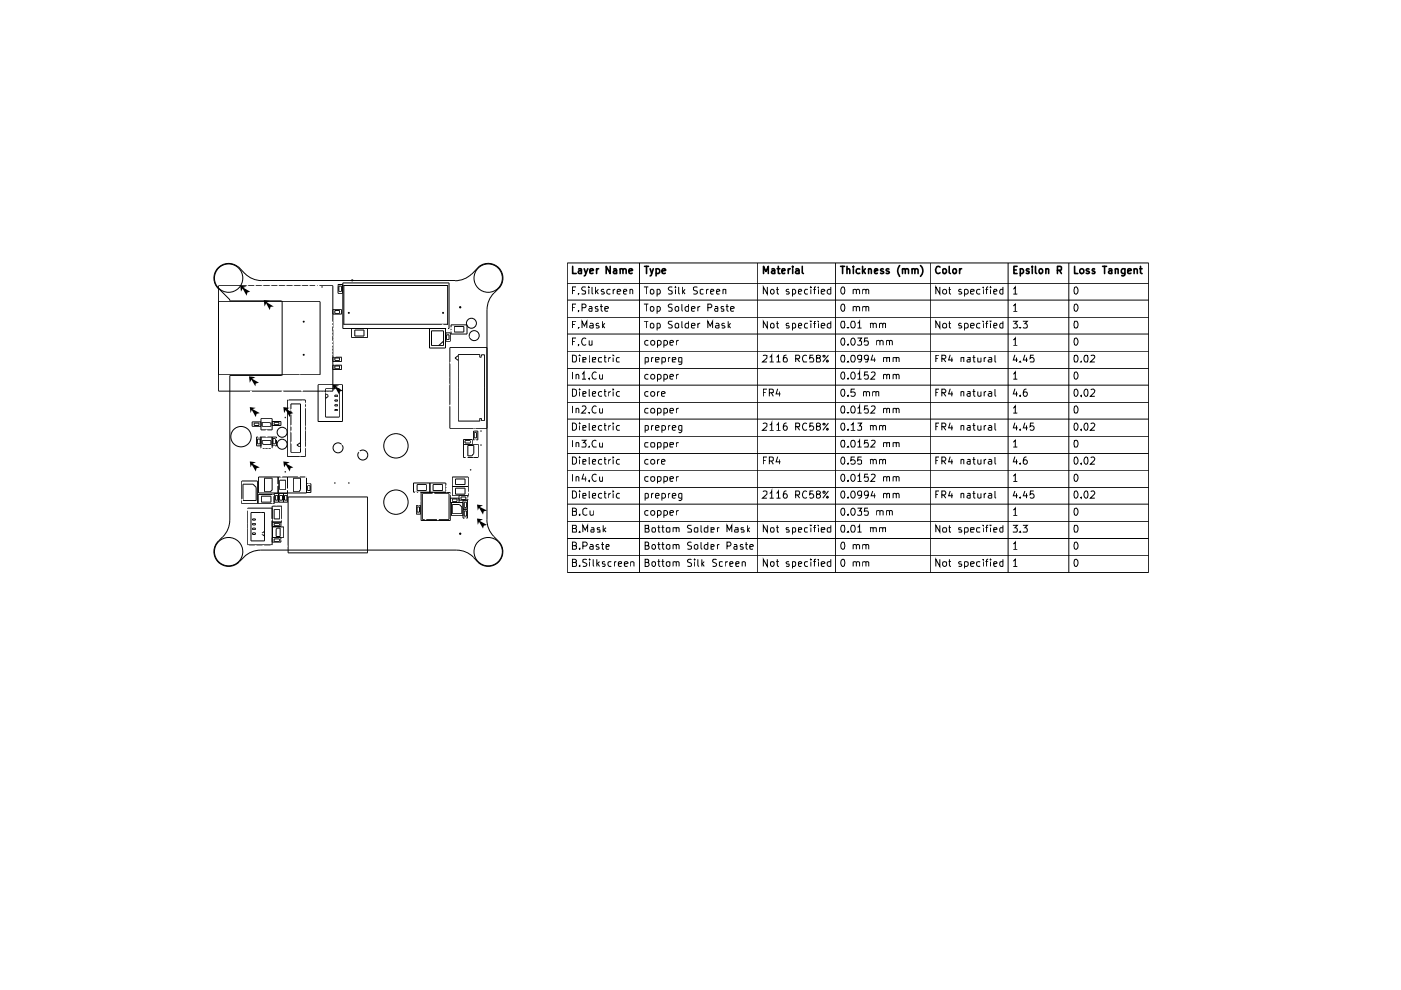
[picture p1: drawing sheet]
<svg xmlns="http://www.w3.org/2000/svg" width="297mm" height="210mm" viewBox="0 0 297 210" stroke-linecap="round" stroke-linejoin="round" font-family="sans-serif">
<g fill="none" stroke="#000" stroke-width=".21">
<path d="M72.7 60h22.5v9.6h-22.5zM74.6 59.3l.2 .1-.1 .1-.2-.1zM120.3 55.8h123.2v65.6h-123.2zM135.6 55.8v65.6M160.7 55.8v65.6M177.2 55.8v65.6M197.2 55.8v65.6M213.7 55.8v65.6M226.6 55.8v65.6M46.4 64h21.5v15.5h-21.5M46.4 60.6h24.2v22.3h-24.2zM68.3 60.8h.1"/>
<path d="M70.6 65.7h1.8v.9h-1.8M70.6 75.7h1.8v1h-1.8M70.6 77.4h1.8v1h-1.8M71 65.8h1v.6h-1zM71 75.9h1v.5h-1zM71 77.6h1v.6h-1zM71.7 60.3h.9v1.9h-.9zM71.8 60.7h.6v1.1h-.6zM72.9 60.5h22v8.2h-22zM74.5 69.6v2h3.4v-2M75.2 70h2v1.2h-2zM91.1 69.6v4.2h3.3v-4.2"/>
<path d="M91.5 70.1h2.5v3.2h-2.5zM94 72.3l-1 1M94.5 70.6h1v1.7h-1zM94.7 71h.5v1h-.5zM95.4 73.7h7.9v17.1h-7.9zM95.6 68.9h3.4v1.9h-3.4zM96.3 69.2h2v1.2h-2zM97.2 75.4l-.7 .5 .7 .5M97.2 75.1h4.5v.6h.4v-.5h.6v14h-.6v-.5h-.4v.6h-4.5zM120.3 78.1h123.2M120.3 60.1h123.2M120.3 67.3h123.2"/>
<path d="M120.3 63.6h123.2M120.3 70.8h123.2M120.3 74.5h123.2M121.4 75.3h.4l.4 .3v.8l-.2 .4h-.6zM121.4 65.2h.5M121.4 61.6h.5M121.4 68.8h.5M121.4 72.4h.5M121.4 78.9v1.5M122.1 64.5h-.7v1.5M122.1 60.8h-.7v1.6M122.1 68.1h-.7v1.5"/>
<path d="M122.1 71.7h-.7v1.5M122.1 79.5l.2-.1 .3 .1 .1 .9M122.1 79.4v1M122.6 65.8v.2M122.6 62.2v.2M122.6 69.5v.1M122.6 73v.2M122.9 75.3v.1M122.9 75.8v1M123.4 65.2h.8v-.5l-.2-.2h-.6v1.5M123.4 69.6v-1.5l.5 1 .5-1v1.5M123.4 79.3h.2l.2-.4v1.5"/>
<path d="M123.6 76.3l.6-.1v-.4h-.6v1h.6M124.2 60.9l-.6-.1-.3 .5a.63 .63 0 0 0 .8 .4v.6h-.8M124.2 71.8a.5 .5 0 0 0-.8 .2 .67 .67 0 0 0 0 .9 .67 .67 0 0 0 .8 .1M124.8 60.8v.2M124.8 61.3v1.1M124.9 65.1l.4-.1 .2 .2v.8M124.9 72.2v.9l.4 .1 .2-.2M124.9 75.3v1.5h.2M125.1 68.6h.6l.1 1M125.5 65.3l-.7 .3 .2 .4 .5-.1M125.5 60.8v1.4l.3 .2M125.5 72.2v1"/>
<path d="M125.6 76.3l.7-.1v-.4h-.6l-.1 .2 .1 .8h.6M125.8 69h-.7l-.1 .2 .3 .4 .5-.1M126.3 60.8v1.6M126.4 79a.72 .72 0 0 0-.9 .5 .72 .72 0 0 0 .5 .9l.4-.2M126.4 61.8l.5 .6M126.8 65.1l-.4-.1-.2 .2 .2 .3 .4 .1v.3h-.6M126.9 61.3l-.6 .6M127 68.6a.33 .33 0 0 0-.5 0 .33 .33 0 0 0-.1 .4l.6 .1v.3l-.2 .2-.4-.1M127.1 79.4v.8l.2 .2 .4-.2M127.2 65h.6M127.5 64.5v1.2l.3 .3M127.6 75.8h-.6l-.1 .3 .1 .7h.6"/>
<path d="M127.7 68.1v1.5M127.7 79.4v1M127.8 69l.4 .6M128.1 61.4a.35 .35 0 0 0-.4 0 .35 .35 0 0 0-.2 .3l.6 .4-.2 .3-.4-.1M128.1 75.8h.5M128.2 65.5l.8-.2-.1-.2-.4-.1-.3 .2 .1 .7h.6M128.2 75.3v1.3l.1 .2h.3M128.2 68.5l-.5 .6M129.1 75.8v1M129.4 61.4h-.6l-.1 .7a.52 .52 0 0 0 .7 .2M129.5 75.8h-.3l-.1 .3M130 75.3v.1"/>
<path d="M130 61.3v1.1M130 75.8v1M130.4 61.3l-.4 .4M130.9 61.8l.7-.1-.1-.3-.4-.1-.2 .3v.6l.2 .2 .4-.1M131.4 75.8h-.5l-.2 .3 .2 .7h.5M132.2 61.8l.7-.1-.2-.4-.4 .1-.1 .8 .2 .2 .4-.1M133.6 61.5l.1-.2 .4 .1 .1 1M133.6 61.3v1.1M136.5 64.5h1M136.5 68.1h1M136.5 60.8h1M136.8 76.8l.7-.1-.1-.9h-.6v1.5"/>
<path d="M137 60.8v1.6M137 64.5v1.5M137 68.1v1.5M137.5 72.3a.52 .52 0 0 0-.8 .1l.2 .7h.6M137.5 79.5h-.6l-.2 .6a.52 .52 0 0 0 .8 .2M138 65.1l.4-.1 .2 .2v.5l-.2 .3-.4-.1zM138 68.6l.4-.1 .2 .2v.8h-.6zM138 61.4l.4-.1 .2 .4v.4l-.2 .3h-.3l-.2-.3zM138 72.4a.47 .47 0 0 1 .4-.2 .47 .47 0 0 1 .4 .2v.5l-.3 .3-.5-.2zM138 79.5l.3-.1 .3 .1 .2 .6a.47 .47 0 0 1-.4 .3 .47 .47 0 0 1-.4-.3zM138.1 75.8v1M138.6 75.8h-.3l-.2 .3"/>
<path d="M139 76.3l.7-.1v-.4h-.6l-.1 .2 .1 .8h.6M139.3 65.1l.4-.1 .3 .2v.5l-.3 .3-.4-.1M139.3 68.6l.4-.1 .3 .4-.1 .6h-.6M139.3 61.4l.4-.1 .3 .4v.4l-.3 .3-.4-.1M139.3 61.3v1.6M139.3 65v1.5M139.3 68.5v1.6M139.4 72.3a.52 .52 0 0 1 .8 .1l-.2 .7h-.6M139.4 79.5h.6l.2 .6a.52 .52 0 0 1-.8 .2M139.4 72.2v1.5M139.4 79.4v1.5M140.3 76.8l.7-.1 .1-.6-.2-.3h-.6v1.5"/>
<path d="M140.8 72.3a.52 .52 0 0 1 .7 .1l-.1 .7h-.6M140.8 79.5h.6l.1 .6a.52 .52 0 0 1-.7 .2M140.8 72.2v1.5M140.8 79.4v1.5M141.7 75.8v1M142 72.7l.8-.2-.1-.2-.4-.1-.3 .2 .1 .7h.6M142 79.9l.8-.2-.1-.2-.4-.1-.3 .2 .1 .7h.6M142.1 75.8h-.2l-.2 .3M142.5 64.6a.6 .6 0 0 0-.8 .1l.2 .5a.53 .53 0 0 1 .5 .1 .53 .53 0 0 1 .1 .6h-.8M142.5 68.1h-.6l-.2 .3 .2 .3 .6 .3v.5h-.8M142.5 60.9l-.5-.1-.3 .4 .2 .3 .6 .2v.6h-.8M142.5 76.3l.8-.1-.1-.4h-.6l-.1 .2 .1 .8h.6"/>
<path d="M143.1 65.2l.3-.2 .4 .1 .1 .7-.5 .2-.3-.3zM143.2 68.7l.2-.2 .5 .2v.8h-.7zM143.2 60.8v.2M143.2 61.3v1.1M143.4 72.2v1M143.4 79.4v1M143.9 60.8v1.4l.2 .2M143.9 72.2l-.5 .2M143.9 79.4l-.3 .1-.2 .2M144.6 64.5v1.2l.1 .3M144.6 68.1v1.3l.1 .2M144.6 76.8l-.7-.1 .1-.9h.6v1.2l-.2 .3h-.5"/>
<path d="M144.7 60.8v1.6M144.8 61.8l.4 .6M145.2 61.3l-.5 .6M146 65.1a.52 .52 0 0 0-.8 .1l.2 .7h.6M146 68.6l-.4-.1-.4 .4 .1 .6h.7M146 64.5v1.5M146 68.1v1.5M146.6 65.5l.8-.2-.1-.2-.4-.1-.3 .2 .1 .7h.6M146.6 69h.8l-.1-.4-.4-.1-.3 .3v.6l.3 .2 .4-.1M147.9 60.9a.64 .64 0 0 0-.9 .1v.4l.7 .3 .2 .4a.6 .6 0 0 1-.9 .2M148 65v1M148 68.5v1.1"/>
<path d="M148.5 65l-.5 .2M148.5 68.5l-.4 .1-.1 .3M149.1 61.4l-.4-.1-.2 .2v.7l.2 .2 .4-.1M149.8 61.3v1.1M150.1 65.2h.7l.1-.5-.2-.2h-.6v1.5M150.1 69.6v-1.5l.5 1 .5-1v1.5M150.2 61.3l-.3 .1-.1 .3M150.7 61.8l.6-.1-.1-.4-.5 .1v.8l.1 .2 .5-.1M151.6 65.1l.4-.1 .2 .2v.8M151.8 68.6h.6v1M151.9 61.8l.7-.1-.2-.4-.4 .1-.1 .8 .2 .2 .4-.1M152.2 65.3l-.7 .3 .2 .4 .5-.1"/>
<path d="M152.4 69h-.6l-.1 .2 .2 .4 .5-.1M153.3 61.5l.2-.2 .4 .1v1M153.3 61.3v1.1M153.5 65.1l-.5-.1-.1 .2 .1 .3 .5 .1v.3h-.6M153.6 68.6a.33 .33 0 0 0-.4 0 .33 .33 0 0 0-.1 .4l.5 .1 .1 .3-.2 .2-.5-.1M153.9 65h.6M154.1 64.5v1.2l.4 .3M154.4 68.1v1.5M154.5 69l.4 .6M154.9 65.5l.8-.2-.1-.2-.4-.1-.3 .2 .1 .7h.6M154.9 68.5l-.5 .6M161.8 75.4h.8v.5l-.9 .9h.9"/>
<path d="M162.7 60.8v1.6l-.9-1.6v1.6M162.7 68.1v1.5l-.9-1.5v1.5M163.2 75.7l.4-.4v1.5M163.2 76.8h.8M163.4 68.7l.2-.2 .4 .2v.8h-.6zM163.6 61.3h.3l.2 .4v.4l-.2 .3h-.3l-.2-.3v-.4zM164.5 61.3h.6M164.5 68.5h.6M164.6 75.7l.5-.4v1.5M164.6 76.8h.9M164.8 60.8v1.4l.3 .2M164.8 68.1v1.3l.3 .2"/>
<path d="M166.8 75.3l-.5 .1a1.11 1.11 0 0 0-.1 1.4l.6-.1a.6 .6 0 0 0-.1-.9h-.4l-.2 .4M167.3 61.4l-.4-.1-.2 .4 .5 .1 .1 .4-.1 .2-.5-.1M167.3 68.6l-.4-.1-.2 .4 .1 .1h.4l.1 .4-.1 .2-.5-.1M168 61.4l.4-.1 .3 .4v.4l-.3 .3-.4-.1M168 68.6l.4-.1 .3 .4-.1 .6h-.6M168 61.3v1.6M168 68.5v1.6M168.7 76.1l.8-.1v-.6l-.8-.1v1.5M169 76.1l.5 .7M169.3 61.8l.7-.1-.2-.4-.4 .1-.1 .8 .2 .2 .4-.1M169.3 69h.7l-.2-.5-.4 .1-.1 .8 .2 .2 .4-.1M171.1 75.4a.67 .67 0 0 0-.9 .1 .67 .67 0 0 0 0 .9l.2 .4 .7-.1"/>
<path d="M171.2 61.4l-.4-.1-.2 .4v.4l.2 .3 .4-.1M171.2 68.6l-.4-.1-.2 .4v.6h.6M171.9 60.8v.2M171.9 68.1v.1M171.9 61.3v1.1M171.9 68.5v1.1M172.4 75.3h-.7v.7l.1-.2 .5 .1 .2 .3-.1 .5h-.7M172.4 61.3h.6M172.4 68.5h.6M173 60.8l-.3 .1v1.5M173 68.1h-.3v1.5M173.4 75.9l-.3-.1v-.4h.8v.4l-.8 .3 .1 .7 .7-.1v-.5l-.3-.3"/>
<path d="M173.5 60.8v.2M173.5 68.1v.1M173.5 61.3v1.1M173.5 68.5v1.1M174.1 61.8l.8-.1-.1-.3-.4-.1-.3 .3 .1 .7h.6M174.1 69h.8l-.1-.4-.4-.1-.3 .3 .1 .7h.6M174.5 75.4l.2-.1 .3 .2-.3 .2-.2-.1zM175.3 76.4h.3v.4h-.3zM175.6 75.3l-1.1 1.5M176.1 61.4h-.5l-.2 .7a.52 .52 0 0 0 .7 .2M176.1 68.6l-.4-.1-.3 .4 .1 .6h.6M176.1 60.8v1.6"/>
<path d="M176.1 68.1v1.5M178.4 75.4h.6l.1 .8-.2 .6h-.4l-.1-.3-.1-.7zM178.4 68.2h.6v1.3l-.4 .1-.2-.3-.1-.7zM178.6 64.5h.2a1 1 0 0 1 0 1.5l-.4-.3a.99 .99 0 0 1 .2-1.2zM178.6 60.8a.89 .89 0 0 1 .3 1.5l-.1 .1a.88 .88 0 0 1-.2-1.6zM178.6 71.7a.89 .89 0 0 1 .3 1.4l-.1 .1a.88 .88 0 0 1-.2-1.5zM178.6 78.9a.89 .89 0 0 1 .3 1.4l-.1 .1a.88 .88 0 0 1-.2-1.5zM179.8 73v.2M179.8 76.7v.1M179.8 69.5v.1M180.6 71.8l.2-.1a.82 .82 0 0 1 .5 .7 .82 .82 0 0 1-.5 .8l-.2-.2-.2-.4zM180.6 75.4l.3-.1a.88 .88 0 0 1 .2 1.5h-.5l-.1-.3-.1-.7z"/>
<path d="M180.6 79l.2-.1a.82 .82 0 0 1 .5 .7 .82 .82 0 0 1-.5 .8 .93 .93 0 0 1-.2-1.4zM180.6 68.2l.5-.1a.84 .84 0 0 1-.3 1.5l-.2-.1-.2-.5zM180.9 65.2l.2-.2 .5 .2v.8M180.9 61.5l.1-.1a.36 .36 0 0 1 .6 .2v.8M180.9 61.3v1.1M180.9 65v1M181.6 65.2l.2-.2 .4 .2v.8M181.6 61.6a.35 .35 0 0 1 .3-.3 .35 .35 0 0 1 .3 .3v.8M181.8 71.7h.9l-.5 .6 .5 .1v.6l-.3 .2h-.4l-.2-.2M181.8 79.3h.2l.2-.4v1.5M181.8 68.5l.4-.4v1.5M181.8 69.6h.9"/>
<path d="M182.7 75.9l-.3 .3h-.4l-.2-.3 .1-.5h.8v1l-.3 .4h-.4M182.9 65.2l.3-.2 .4 .2v.8M182.9 61.5l.1-.1a.36 .36 0 0 1 .6 .2v.8M182.9 61.3v1.1M182.9 65v1M183.6 65.2l.2-.2 .4 .2v.8M183.6 61.6l.2-.3 .3 .1 .1 1M184 71.7h-.7v.7l.2-.1h.5v.8l-.5 .1-.2-.2M184 78.9h-.7v.7l.2-.1h.5v.8l-.5 .1-.2-.2M184.1 75.9l-.2 .3h-.5l-.1-.3v-.5h.7a1.38 1.38 0 0 1-.1 1.4h-.5M184.5 68.7l.2-.2 .3 .1 .1 1M184.5 68.5v1.1"/>
<path d="M184.7 79l.6-.1 .2 .4-.9 1.1h.9M185 75.2l-.3 1.1h.9M185.1 68.8a.35 .35 0 0 1 .4-.3 .35 .35 0 0 1 .3 .3v.8M185.5 75.8v1M185.9 72.3h.1a.36 .36 0 0 1 .6 .1v.8M185.9 72.2v1M186.5 68.7l.1-.1a.36 .36 0 0 1 .6 .2v.8M186.5 68.5v1.1M186.6 72.4a.35 .35 0 0 1 .3-.2 .35 .35 0 0 1 .3 .2v.8M187.2 68.8l.1-.3 .4 .1v1M187.3 75.9l.6-.1 .1 1M187.3 79.5h.1a.36 .36 0 0 1 .6 .1v.8"/>
<path d="M187.3 75.8v1M187.3 79.4v1M187.9 72.3h.1a.36 .36 0 0 1 .6 .1v.8M187.9 72.2v1M188 76l.1-.2h.5v1M188 79.6l.2-.2 .4 .1v.9M188.6 72.4l.2-.2 .3 .1 .1 .9M189.4 75.9l.5-.1 .1 1M189.4 79.5l.1-.1 .4 .1 .1 .9M189.4 75.8v1M189.4 79.4v1M190 76v-.2h.5l.1 1"/>
<path d="M190 79.6l.2-.2 .3 .1 .1 .9M198.4 76h.4M199.1 75.3h-.7v1.5M199.3 68.1v1.5l-.9-1.5v1.5M199.3 60.8v1.6l-.9-1.6v1.6M199.7 76.1h.6l.2-.3-.1-.4-.7-.1v1.5M199.9 68.7l.3-.2 .4 .2v.8h-.7zM199.9 61.5l.3-.2 .3 .1 .2 .7a.47 .47 0 0 1-.4 .3 .47 .47 0 0 1-.4-.3zM200 76.1l.5 .7M201.1 61.3h.5M201.1 68.5h.5M201.3 68.1v1.3l.3 .2"/>
<path d="M201.3 60.8v1.4l.3 .2M201.5 75.2l-.4 1.1h1M201.8 75.8v1M203.8 75.9l.5-.1v1M203.8 75.8v1M203.8 68.6l-.4-.1-.2 .4 .1 .1 .5 .1 .1 .3-.2 .2-.5-.1M203.8 61.4l-.4-.1-.2 .4 .6 .2 .1 .3-.2 .2-.5-.1M204.5 68.6l.4-.1 .4 .4-.1 .6h-.7M204.5 61.4h.6l.2 .7a.52 .52 0 0 1-.8 .2M204.5 61.3v1.6M204.5 68.5v1.6M205.1 75.8h.6v1h-.6l-.1-.4 .7-.2"/>
<path d="M205.8 69h.7v-.4l-.5-.1-.2 .3 .1 .7h.6M205.8 61.8l.7-.1v-.3l-.5-.1-.2 .3 .1 .7h.6M206.2 75.8h.6M206.5 75.3v1.3v.2h.3M207.3 75.8l.1 1 .6-.1M207.8 68.6l-.4-.1-.3 .4v.6h.7M207.8 61.4h-.6l-.1 .7a.52 .52 0 0 0 .7 .2M208 75.8v1M208.5 68.1v.1M208.5 60.8v.2M208.5 61.3v1.1M208.5 68.5v1.1"/>
<path d="M208.7 75.8v1M208.9 61.3h.6M208.9 68.5h.6M209.1 75.8h-.3l-.1 .3M209.5 68.1h-.2l-.1 .2v1.3M209.5 60.8l-.3 .3v1.3M209.6 75.8h.6l.1 .2v.8h-.7v-.5l.7-.1M210 68.1v.1M210 60.8v.2M210 61.3v1.1M210 68.5v1.1M210.7 69h.7l-.2-.5-.4 .1-.1 .8 .2 .2 .4-.1"/>
<path d="M210.7 61.8l.7-.1-.2-.4-.4 .1-.1 .8 .2 .2 .4-.1M210.9 75.3v1.3l.3 .2M212.6 68.6l-.4-.1-.2 .4v.6h.6M212.6 61.4l-.4-.1-.2 .4v.4l.2 .3 .4-.1M212.6 60.8v1.6M212.6 68.1v1.5M214.8 68.1h.9l-.5 .5 .4 .2v.7h-.8M214.8 72.1l.5-.4v1.5M214.8 64.9l.5-.4v1.5M214.8 79.3l.5-.4v1.5M214.8 61.3l.5-.5v1.6M214.8 73.2h.9"/>
<path d="M214.8 66h.9M214.8 62.4h.9M215.2 75.2l-.4 1.1h1M215.5 75.8v1M216.3 76.7v.1M216.3 69.5v.1M216.9 68.1h.9l-.5 .5h.3a.6 .6 0 0 1 .1 .9h-.8M217.3 75.2l-.3 1.1h.9M217.6 75.8v1M219.2 75.3h-.7l-.1 .7 .2-.2h.4a.59 .59 0 0 1 .1 1l-.7-.1M227.8 64.6l.2-.1a.82 .82 0 0 1 .6 .7 .82 .82 0 0 1-.6 .8l-.2-.2-.1-.4zM227.8 68.2l.5-.1a.84 .84 0 0 1-.3 1.5l-.2-.1-.1-.5z"/>
<path d="M227.8 79l.2-.1a.82 .82 0 0 1 .6 .7 .82 .82 0 0 1-.6 .8l-.2-.2-.1-.4zM227.8 75.4l.4-.1a.96 .96 0 0 1 .1 1.5l-.5-.1zM227.8 71.8l.2-.1a.82 .82 0 0 1 .6 .7 .82 .82 0 0 1-.6 .8l-.2-.2-.1-.4zM227.8 61l.2-.2a.82 .82 0 0 1 .6 .8 .82 .82 0 0 1-.6 .8l-.2-.2-.1-.4zM229.2 76.7v.1M230 75.4h.6l.1 .8-.2 .6h-.4l-.2-.3-.1-.7zM231.3 75.4l.6-.1 .2 .4-.9 1.1h.9M53.9 89.7h1v.5h-1zM54.6 93.1h.6v1h-.6zM55.3 89.5h-1.8v.9h1.8M55.3 88.8h2.4v2.3h-2.4zM55.3 92.7v2.3h2.4v-2.3"/>
<path d="M55.3 94.5h-.9v-1.8h4.2v1.8h-.9M55.6 89.5h1.5l.3 .3v.6h-1.8zM55.6 93.4h1.8v.9h-1.5l-.3-.3zM57.7 89.4h1.9v.8h-1.9M57.9 93h.5v1.1h-.5zM58.1 89.5h1v.5h-1zM60.5 100h.1M60.5 88.5h.1M60.9 84.8h3.8v12h-3.8zM61.7 85.6h2v10.3h-2zM63.7 93.9l-.8 .5 .8 .5M67.4 81.6h5.2v7.8h-5.2z"/>
<path d="M69 82.4h2.9v6h-2.9zM69 83.4l.7 .5-.7 .6M71 83.8h.6v.3h-.6zM71 84.8h.6v.2h-.6zM71 85.8h.6v.3h-.6zM71 86.8h.6v.3h-.6zM98.3 94.2h3.1v2.8h-3.1v-3.8h1.8v1M98.6 93.4h1.1v.5h-1.1zM99.2 94.4h1.3v1.7l-.5 .5h-.8zM99.8 99.6h.1M100.4 91.4h.9v1.9h-.9zM100.5 91.7h.5v1.1h-.5z"/>
<path d="M102 94.4h.1M102 91.4h.1M120.3 85.3h123.2M120.3 99.7h123.2M120.3 96.1h123.2M120.3 92.5h123.2M120.3 88.9h123.2M120.3 81.7h123.2M121.4 89.7h.4l.4 .3v.9l-.4 .3h-.4zM121.4 96.9h.4l.4 .3v.9l-.4 .3h-.4zM121.4 82.5h.4l.4 .3v.8l-.4 .4h-.4zM121.4 86.1v1.5"/>
<path d="M121.4 93.3v1.5M122.1 86.7l.2-.1 .3 .1 .1 .9M122.1 93.9h.5l.1 .9M122.1 86.6v1M122.1 93.9v.9M122.9 89.7v.2M122.9 96.9v.2M122.9 82.5v.2M122.9 83v1M122.9 90.2v1M122.9 97.4v1M123.3 93.3h.9l-.5 .6h.3a.59 .59 0 0 1 .1 .9l-.8-.1"/>
<path d="M123.4 86.2l.2-.1h.4a.45 .45 0 0 1 .2 .6l-.9 .9h.9M123.4 80.4h.8M123.6 90.7l.6-.1-.1-.4-.5 .1v.8h.6M123.6 97.9l.6-.2-.1-.3-.5 .1v.8h.6M123.6 83.5l.6-.1-.1-.4-.5 .1v.8h.6M124.9 80.2v.2M124.9 89.7v1.4l.2 .1M124.9 96.9v1.4l.2 .1M124.9 87.5v.1M124.9 82.5v1.4l.2 .1M124.9 94.7v.1M125.6 90.7l.7-.1v-.3l-.4-.1-.3 .3 .1 .6h.6"/>
<path d="M125.6 97.9l.7-.2v-.2l-.4-.1-.3 .3 .1 .6h.6M125.6 83.5l.7-.1v-.3l-.4-.1-.3 .2 .1 .7h.6M126.4 86.2a.72 .72 0 0 0-.9 .5 .72 .72 0 0 0 .5 .9l.4-.1M126.4 93.4a.74 .74 0 0 0-.9 .4 .74 .74 0 0 0 .4 1l.5-.1M127.1 86.6v.8l.2 .2 .4-.1M127.1 93.9l.1 .9 .5-.1M127.6 90.3a.52 .52 0 0 0-.7 .2l.1 .6h.6M127.6 97.5h-.6l-.1 .7a.52 .52 0 0 0 .7 .1M127.6 83.1a.52 .52 0 0 0-.7 .2l.1 .6h.6M127.7 86.6v1M127.7 93.9v.9M128.1 90.2h.5"/>
<path d="M128.1 97.4h.5M128.1 83h.5M128.2 89.7v1.3l.4 .2M128.2 96.9v1.3l.4 .2M128.2 82.5v1.3l.4 .2M129.1 83v1M129.1 90.2v1M129.1 97.4v1M129.5 90.2l-.4 .3M129.5 97.4l-.4 .3M129.5 83l-.4 .3M130 89.7v.2"/>
<path d="M130 96.9v.2M130 82.5v.2M130 83v1M130 90.2v1M130 97.4v1M131.4 90.3l-.5-.1-.2 .3v.4l.2 .3 .5-.1M131.4 97.5l-.5-.1-.2 .3v.5l.2 .2 .5-.1M131.4 83.1l-.5-.1-.2 .3v.4l.2 .3 .5-.1M136.8 90.3l.4-.1 .3 .2v.7l-.3 .1-.4-.1M136.8 90.2v1.5M137.5 93.9h-.6l-.2 .2 .2 .7h.6M137.5 97.5h-.6l-.2 .7a.52 .52 0 0 0 .8 .1"/>
<path d="M137.5 83.1a.52 .52 0 0 0-.8 .2l.2 .6h.6M137.5 86.7l-.5-.1-.3 .3 .1 .6h.7M138 83.3a.47 .47 0 0 1 .4-.3 .47 .47 0 0 1 .4 .3v.4l-.3 .3-.5-.1zM138 93.9h.7l.1 .6-.2 .3-.6-.1zM138 97.6l.3-.2 .3 .1 .2 .7a.47 .47 0 0 1-.4 .2 .47 .47 0 0 1-.4-.2zM138 86.7l.3-.1 .4 .1v.8h-.7zM138.1 90.2v1M138.6 90.2l-.5 .3M139 90.7l.7-.1v-.3l-.5-.1-.2 .3 .1 .6h.6M139.4 94.8l.7-.1 .1-.6-.2-.2h-.6v1.4M139.4 86.7l.4-.1 .4 .3-.1 .6h-.7M139.4 83v1"/>
<path d="M139.4 86.6v1.5M139.4 97.4v1M139.8 97.4l-.4 .3M139.8 83l-.4 .3M140.3 97.9l.7-.2-.1-.2-.4-.1-.2 .3v.6h.6M140.3 83.5l.7-.1-.1-.3-.4-.1-.2 .2v.7h.6M140.3 90.3a.52 .52 0 0 1 .8 .2l-.2 .6h-.6M140.3 90.2v1.5M140.8 94.8l.6-.1 .1-.6-.1-.2h-.6v1.4M140.8 86.7l.4-.1 .3 .3-.1 .6h-.6M140.8 86.6v1.5M141.7 90.2v1"/>
<path d="M142 94.3l.8-.1-.1-.3h-.6l-.1 .1 .1 .8h.6M142 87.1l.8-.1-.1-.3-.4-.1-.3 .2v.6l.3 .2 .4-.1M142.1 90.2l-.4 .3M142.5 90.7l.8-.1-.1-.3-.4-.1-.3 .3 .1 .6h.6M143.4 86.6v1M143.4 93.9v.9M143.9 93.9h-.3l-.2 .2M143.9 86.6l-.3 .1-.2 .2M144.6 90.2v1.2l-.3 .3h-.4M144.6 90.3l-.5-.1-.2 .2v.7l.2 .1 .5-.1M161.8 89.9l.2-.2 .5 .1 .1 .6-.9 .8h.9M161.8 97.7h.5"/>
<path d="M161.8 83.2h.5M162.6 82.5h-.8v1.5M162.6 96.9h-.8v1.5M163.1 83.3l.9-.1v-.5l-.3-.2h-.6v1.5M163.1 97.7h.8l.1-.6-.3-.2h-.6v1.5M163.2 90.1l.3-.1 .1-.3v1.5M163.2 91.2h.8M163.5 83.3l.5 .7M163.5 97.7l.5 .7M164.6 90.1l.5-.4v1.5M164.6 91.2h.9M164.9 82.4l-.4 1.1h1"/>
<path d="M164.9 96.8l-.4 1.1h1M165.3 83v1M165.3 97.4v1M166.8 89.7l-.5 .1-.1 .2a.88 .88 0 0 0 .1 1.2h.4l.1-.1 .1-.5-.2-.3h-.4l-.2 .3M168.7 90.5h.8v-.7l-.8-.1v1.5M169 90.5l.5 .7M171.1 89.9l-.1-.1a.5 .5 0 0 0-.8 .2 .67 .67 0 0 0 0 .9 .67 .67 0 0 0 .9 .2M172.4 89.7h-.7v.8l.1-.2 .5 .1 .2 .2-.1 .5-.2 .1h-.4l-.1-.1M173.4 90.4l-.3-.2 .1-.4a.48 .48 0 0 1 .7 .2l-.1 .3-.7 .2v.6a.45 .45 0 0 0 .7 0 .45 .45 0 0 0-.2-.7M174.5 89.8l.2-.1 .3 .3-.3 .1-.2-.1zM175.2 91l.2-.2 .2 .2-.2 .2zM175.6 89.7l-1.1 1.5"/>
<path d="M178.4 93.4h.6l.1 .9-.2 .5h-.4l-.1-.3-.1-.6zM178.6 82.5h.2a1 1 0 0 1 0 1.5l-.4-.3a.99 .99 0 0 1 .2-1.2zM178.6 86.1h.2a1.1 1.1 0 0 1 .1 1.4l-.1 .1a.81 .81 0 0 1-.6-.7 .81 .81 0 0 1 .4-.8zM178.6 89.7h.2a1 1 0 0 1 0 1.5l-.4-.3a.99 .99 0 0 1 .2-1.2zM178.6 96.9a.89 .89 0 0 1 .3 1.4l-.1 .1a.88 .88 0 0 1-.2-1.5zM179.8 83.9v.1M179.8 87.5v.1M179.8 91.1v.1M179.8 94.7v.1M179.8 98.3v.1M179.8 80.2v.2M180.4 90.1l.5-.4v1.5"/>
<path d="M180.4 91.2h.9M180.6 86.2l.2-.1a.84 .84 0 0 1 .5 .7 .84 .84 0 0 1-.4 .8 .78 .78 0 0 1-.6-.6 .78 .78 0 0 1 .3-.8zM180.6 93.4l.3-.1a.88 .88 0 0 1 .2 1.5h-.5l-.1-.3-.1-.6zM181.2 82.5h-.7l-.1 .7h.8v.7l-.2 .1-.6-.1M181.2 96.9h-.7l-.1 .8 .1-.1a.6 .6 0 0 1 .8 .1v.5a.59 .59 0 0 1-.9 .1M181.8 86.6l.4-.5v1.5M181.8 89.7h.9l-.5 .6 .5 .2v.6l-.3 .1h-.4l-.2-.1M181.8 93.8l.4-.5v1.5M181.8 94.8h.9M181.8 87.6h.9M181.8 80.4h.9M182.7 96.9h-.8l-.1 .8 .3-.2 .5 .1 .1 .7-.3 .1-.6-.1"/>
<path d="M183.1 83.2l.2-.2 .4 .2v.8M183.1 83v1M183.7 83.2l.2-.2 .5 .2v.8M184 86.1h-.7v.7l.2-.1h.5v.8h-.7M184 93.3h-.7v.7l.2-.1h.5v.9l-.7-.1M184.5 90.4l.2-.2 .3 .1 .1 .9M184.5 97.6l.2-.2 .3 .1 .1 .9M184.5 90.2v1M184.5 97.4v1M184.7 86.2l.6-.1h.2v.5l-.9 1h.9M184.7 93.4l.6-.1a.36 .36 0 0 1 .2 .6l-.9 .9h.9M185 83.2l.3-.2 .4 .2v.8"/>
<path d="M185 83v1M185.1 90.5a.35 .35 0 0 1 .4-.3 .35 .35 0 0 1 .3 .3v.7M185.1 97.7a.35 .35 0 0 1 .4-.3 .35 .35 0 0 1 .3 .3v.7M185.7 83.2l.2-.2 .4 .1v.9M186.5 90.4l.1-.1a.36 .36 0 0 1 .6 .2v.7M186.5 97.6l.1-.1a.36 .36 0 0 1 .6 .2v.7M186.5 90.2v1M186.5 97.4v1M187.2 90.5l.1-.3 .4 .1v.9M187.2 97.7l.1-.3 .4 .1v.9M187.3 86.7h.1a.36 .36 0 0 1 .6 .1v.8M187.3 93.9h.6l.1 .9"/>
<path d="M187.3 86.6v1M187.3 93.9v.9M188 86.8l.2-.2 .4 .1v.9M188 94l.1-.1h.5v.9M189.4 86.7l.1-.1 .4 .1 .1 .9M189.4 93.9h.5l.1 .9M189.4 86.6v1M189.4 93.9v.9M190 86.8l.2-.2 .3 .1 .1 .9M190 94v-.1h.5l.1 .9M198.4 90.5h.4M198.4 97.7h.4"/>
<path d="M198.4 83.2h.4M199.1 89.7h-.7v1.5M199.1 96.9h-.7v1.5M199.1 82.5h-.7v1.5M199.7 90.5h.7l.1-.5-.2-.3h-.6v1.5M199.7 97.7h.6a.47 .47 0 0 0 .2-.4 .47 .47 0 0 0-.2-.4h-.6v1.5M199.7 83.3l.7-.1 .1-.4-.2-.3h-.6v1.5M200 90.5l.5 .7M200 97.7l.5 .7M200 83.3l.5 .7M201.5 89.6l-.4 1.1h1M201.5 96.8l-.4 1.1h1"/>
<path d="M201.5 82.4l-.4 1.1h1M201.8 83v1M201.8 90.2v1M201.8 97.4v1M203.8 90.4l.1-.2 .4 .1v.9M203.8 97.6l.1-.2 .4 .1v.9M203.8 83.2l.1-.2 .4 .1v.9M203.8 83v1M203.8 90.2v1M203.8 97.4v1M205.1 90.3h.6v.9M205.1 97.5h.6v.9"/>
<path d="M205.1 83.1h.6v.9M205.7 90.6h-.4l-.3 .3 .3 .3 .4-.1M205.7 97.7l-.4 .1-.3 .3 .3 .3 .4-.1M205.7 83.4l-.7 .2 .1 .3h.6M206.2 90.2h.6M206.2 97.4h.6M206.2 83h.6M206.5 89.7v1.3l.3 .2M206.5 96.9v1.3l.3 .2M206.5 82.5v1.3l.3 .2M207.3 90.2v.8a.37 .37 0 0 0 .3 .2 .37 .37 0 0 0 .4-.1M207.3 97.4v.8a.37 .37 0 0 0 .3 .2 .37 .37 0 0 0 .4-.1"/>
<path d="M207.3 83v.8a.37 .37 0 0 0 .3 .2 .37 .37 0 0 0 .4-.1M208 83v1M208 90.2v1M208 97.4v1M208.7 83v1M208.7 90.2v1M208.7 97.4v1M209.1 90.2l-.4 .3M209.1 97.4l-.4 .3M209.1 83l-.4 .3M209.6 90.3h.6l.1 .9M209.6 97.5h.6l.1 .9"/>
<path d="M209.6 83.1l.4-.1 .3 .2v.8M210.3 90.6h-.5l-.3 .3 .3 .3 .5-.1M210.3 97.7l-.5 .1-.3 .3 .3 .3 .5-.1M210.3 83.4l-.8 .2 .3 .4 .5-.1M210.9 89.7v1.3l.3 .2M210.9 96.9v1.3l.3 .2M210.9 82.5v1.3l.3 .2M214.8 93.8l.5-.5v1.5M214.8 86.6l.5-.5v1.5M214.8 94.8h.9M214.8 87.6h.9M214.8 80.4h.9"/>
<path d="M215.2 96.8l-.4 1.1h1M215.2 82.4l-.4 1.1h1M215.2 89.6l-.4 1.1h1M215.5 83v1M215.5 90.2v1M215.5 97.4v1M216.3 98.3v.1M216.3 83.9v.1M216.3 91.1v.1M217.3 89.6l-.3 1.1h.9M217.6 96.9l-.5 .2a1.18 1.18 0 0 0 .1 1.3h.4l.2-.2v-.5l-.2-.2h-.4l-.2 .2M217.6 82.5l-.4 .1-.2 .2a.88 .88 0 0 0 .2 1.2h.4a.6 .6 0 0 0 .1-.8l-.5-.1-.2 .3"/>
<path d="M217.6 90.2v1M219.2 89.7h-.7l-.1 .8 .2-.2h.4l.2 .3v.5l-.2 .1h-.4l-.2-.1M227.8 93.4l.4-.1a.96 .96 0 0 1 .1 1.5l-.5-.1zM227.8 89.9l.2-.2a.82 .82 0 0 1 .6 .8 .82 .82 0 0 1-.6 .7l-.2-.1-.1-.5zM227.8 82.7l.2-.2a.82 .82 0 0 1 .6 .8 .82 .82 0 0 1-.6 .7l-.2-.1-.1-.5zM227.8 86.2l.2-.1a.88 .88 0 0 1 .2 1.5l-.4-.1zM227.9 97l.1-.1a.82 .82 0 0 1 .6 .8 .82 .82 0 0 1-.6 .7 1.1 1.1 0 0 1-.1-1.4zM229.2 98.3v.1M229.2 91.1v.1M229.2 83.9v.1M230 97.1l.2-.2a.89 .89 0 0 1 .3 1.4l-.2 .1a.87 .87 0 0 1-.3-1.3zM230.2 89.7h.1a1 1 0 0 1 0 1.5l-.4-.3a.99 .99 0 0 1 .3-1.2z"/>
<path d="M230.2 82.5h.1a1 1 0 0 1 0 1.5l-.4-.3a.99 .99 0 0 1 .3-1.2zM231.3 97.1l.6-.2 .2 .4-.9 1.1h.9M231.3 89.9l.6-.2 .2 .4-.9 1.1h.9M231.3 82.7l.6-.2 .2 .4-.9 1.1h.9M51.3 102h3.3v4.8h-3.3zM51.5 102.7h2.1l.7 .6v2.8h-2.8zM53.2 108.7h2.9v6h-2.9zM53.6 110h.5v.3h-.5zM53.6 111h.5v.3h-.5zM53.6 112h.5v.3h-.5zM53.6 113h.5v.3h-.5zM54.8 101.1h10.2v3.4h-10.2z"/>
<path d="M55.4 105.2h2v1.3h-2zM56.1 101.4h1.6v2.5l-.4 .4h-1.2zM56.1 112.6l-.7 .6 .7 .5M57.7 107.7h-5.2v7.8h5.2v-8.2h2v3.4h-2M57.7 114h2.5v-2.3h-2.4v2.3M58.1 104.9h-3.4v1.9h3.4v-2.2h1v1.9h-1M58.1 108h1.2v2h-1.2zM58.1 111h1.1v.5h-1.1zM58.1 114.3h1.1v.5h-1.1zM58.4 105h.5v1h-.5zM58.8 112h.6v1.7h-.9v-1.5zM59 101.1v3.4"/>
<path d="M59.1 104.6h1.9v1.9h-1.9zM59.3 105h.6v1h-.6zM59.3 101.8h1.3v2h-1.3zM59.6 110.7v.9h-1.9M59.6 114v.9h-1.9M60.1 104.6v1.9M60.3 105h.5v1h-.5zM60.9 101.1v3.4M61.1 105.4h16.8v11.8h-16.8zM62.2 101.4h1.5v2.4l-.3 .5h-1.2zM65 102.6h.9v1.8h-.9M65.2 103h.5v1h-.5z"/>
<path d="M71 102.4h.1M74 102.4h.1M87.7 102.4h6.8v2h-6.8zM88.3 107.1h.9v1.9h-.9zM88.4 102.7h2v1.3h-2zM88.4 107.5h.5v1.1h-.5zM89.3 104.4h6.2v6h-6.2zM89.5 104.7h5.7v5.4h-5.7zM91.1 102.4v2M91.8 102.7h2.1v1.3h-2.1zM95.5 105.6h1.8M95.5 106.6h2.7"/>
<path d="M95.7 106.6v2.7h2.5M95.9 101.1h3.4v4h-3.4zM95.9 105.8h1v.5h-1zM95.9 107h1.5l.5 .5v1.4h-2zM95.9 103.2h3.4M96.6 101.6h2v1.1h-2zM96.6 103.5h2v1.3h-2zM97.3 105.1v1.5M97.7 105.4h1.1v.5h-1.1zM98.2 106v3.9h.9v-1.9h-.9M98.4 106.5h.5v1.1h-.5zM98.4 108.3h.5v1.1h-.5z"/>
<path d="M99.1 106v1.9h-.9M99.2 105.1v.9h-1.9M120.3 110.5h123.2M120.3 114.2h123.2M120.3 106.9h123.2M120.3 117.7h123.2M120.3 103.3h123.2M121.4 119.3l.7-.1 .1-.4-.3-.2h-.5v1.5h.6l.2-.2v-.5l-.3-.1M121.4 115.7l.6-.1 .2-.2-.1-.3-.2-.2h-.5v1.6h.6l.2-.2v-.5l-.3-.1M121.4 112.1l.6-.1 .2-.2-.1-.3-.7-.1v1.4h.7l.1-.6-.3-.1M121.4 108.4h.6l.2-.4-.3-.3h-.5v1.6h.6l.2-.2v-.5l-.3-.2M121.4 104.1h.4l.4 .4v.8l-.4 .3h-.4z"/>
<path d="M121.4 100.5v1.6M122.1 101.1l.5-.1 .1 .2v.9M122.1 101v1.1M122.9 119.9v.2M122.9 116.3v.2M122.9 112.7v.1M122.9 109.1v.2M122.9 104.1v.2M122.9 104.6v1M123.6 115.8l.7-.1 .2-.3-.1-.3-.2-.2h-.6v1.6M123.6 112.8v-1.4l.5 1 .5-1v1.4M123.6 105.1l.6-.1-.1-.4-.5 .1v.8h.6"/>
<path d="M123.7 100.5l-.3 1.1h.9M124.1 101v1.1M124.4 118.7a.64 .64 0 0 0-.8 0v.5l.8 .4-.2 .4h-.6M124.5 107.9l-.4-.2-.5 .4v.8l.5 .4 .4-.2M124.9 104.1v1.4l.2 .1M124.9 101.9v.2M125 118.6v.1M125 119.1v1M125.1 115.5h.6l.1 1M125.1 108.2v.8a.37 .37 0 0 0 .3 .3 .37 .37 0 0 0 .4-.2M125.3 111.9h.6v.2v.7h-.6v-.5l.6-.1M125.6 105.1l.7-.1v-.3l-.4-.1-.3 .3 .1 .6h.6"/>
<path d="M125.8 118.6v1.2l.1 .3M125.8 115.8l-.5 .1-.3 .2 .3 .4 .5-.1M125.8 108.2v1.1M126.4 100.7a.7 .7 0 0 0-.9 .3 .7 .7 0 0 0 .4 1l.3 .1 .2-.2M126.5 118.6v1.5M126.7 119.5l.4 .6M127 115.5a.35 .35 0 0 0-.4 0 .35 .35 0 0 0-.2 .3l.6 .4-.2 .3-.4-.1M127.1 101l.1 1 .4 .1 .1-.2M127.1 119.1l-.6 .5M127.2 111.9h-.5l-.1 .2 .1 .2 .5 .1v.4h-.6M127.5 115.4h.6M127.6 104.7h-.6l-.1 .7a.52 .52 0 0 0 .7 .1"/>
<path d="M127.7 114.9v1.5l.4 .1M127.7 101v1.1M127.9 111.4v1.4M128.1 112.3l.4 .5M128.1 104.6h.5M128.2 119.2h-.5v.3l.5 .1 .1 .2-.2 .3-.4-.1M128.2 104.1v1.4l.4 .1M128.5 116l.7-.2-.2-.4-.4 .1-.1 .7 .2 .3 .4-.1M128.5 111.9l-.6 .5M129.1 104.6v1M129.5 104.6l-.4 .3M129.6 119.2l-.4-.1-.3 .2 .1 .6 .2 .2 .4-.1"/>
<path d="M130 104.1v.2M130 104.6v1M130.3 119.1v1M130.7 119.1l-.4 .2M131.1 119.6l.7-.2v-.2l-.4-.1-.3 .2 .1 .7h.6M131.4 104.7l-.5-.1-.2 .3v.5l.2 .2 .5-.1M132.4 119.6l.7-.2v-.2l-.5-.1-.2 .2 .1 .7h.6M133.7 119.2l.5-.1 .2 .2v.8M133.7 119.1v1M136.8 119.3l.7-.1v-.5l-.7-.1v1.5h.6a.45 .45 0 0 0 .2-.5 .45 .45 0 0 0-.3-.3M136.8 115.7l.7-.1v-.6l-.7-.1v1.6h.6l.2-.3v-.2l-.3-.3M136.8 112.1l.7-.1v-.6h-.7v1.4h.7l.1-.5-.3-.2"/>
<path d="M136.8 104.7l.4-.1 .3 .2v.7l-.3 .1-.4-.1M136.8 104.6v1.5M137.5 108.3a.52 .52 0 0 0-.8 .2l.2 .7h.6M137.5 101.1l-.5-.1-.3 .3 .2 .7h.6M138.1 108.3a.45 .45 0 0 1 .7 .2l-.1 .6-.4 .2-.3-.4v-.4zM138.1 104.6v1M138.3 119.2l.4-.1 .3 .2v.5l-.3 .3h-.2l-.3-.3zM138.3 115.6l.2-.2 .4 .2 .1 .6-.3 .3h-.2l-.3-.3zM138.3 112h.6l.1 .6-.2 .2-.5-.1zM138.6 104.6l-.5 .3M139 105.1l.7-.1v-.3l-.5-.1-.2 .3v.6l.2 .1 .5-.1M139.4 108.3a.52 .52 0 0 1 .8 .2l-.2 .7h-.6"/>
<path d="M139.4 101.1l.4-.1 .4 .3-.2 .7h-.6M139.4 115.4h.6M139.4 119.1h.6M139.4 101v1.5M139.4 108.2v1.6M139.4 111.9h.6M139.7 118.6v1.2l.3 .3M139.7 114.9v1.3l.3 .3M139.7 111.4v1.2v.2h.3M140.3 115.4h.5M140.3 119.1h.5M140.3 111.9h.5"/>
<path d="M140.3 104.7h.6l.2 .7a.52 .52 0 0 1-.8 .1M140.3 104.6v1.5M140.5 118.6v1.2l.3 .3M140.5 114.9v1.3l.3 .3M140.5 111.4v1.2l.1 .2h.2M140.8 108.3a.52 .52 0 0 1 .7 .2l-.1 .7h-.6M140.8 101.1l.4-.1 .3 .3-.1 .7h-.6M140.8 101v1.5M140.8 108.2v1.6M141.4 119.2h.6l-.1 .8-.3 .1-.2-.2zM141.4 115.6l.2-.2 .4 .2-.1 .8a.45 .45 0 0 1-.6-.2zM141.4 112h.6l-.1 .8-.5-.1z"/>
<path d="M141.7 104.6v1M142 108.8l.8-.2-.1-.3-.4-.1-.3 .2 .1 .8h.6M142 101.6l.8-.2-.1-.3-.4-.1-.3 .2 .1 .8h.6M142.1 104.6l-.4 .3M142.5 105.1l.8-.1-.1-.3-.4-.1-.3 .3 .1 .6h.6M142.7 119.2l.4-.1 .3 .2v.8M142.7 115.6l.1-.1a.36 .36 0 0 1 .6 .2v.8M142.7 112l.6-.1 .1 .9M142.7 111.9v.9M142.7 115.4v1.1M142.7 119.1v1M143.4 119.3l.2-.2 .4 .2v.8"/>
<path d="M143.4 115.7l.2-.3 .3 .1 .1 1M143.4 112.1v-.2h.5l.1 .9M143.4 101v1.1M143.4 108.2v1.1M143.9 108.2l-.5 .3M143.9 101l-.4 .1-.1 .2M144.6 104.6v1.3l-.3 .2-.4-.1M144.6 104.7l-.5-.1-.2 .2v.7l.2 .1 .5-.1M146.6 118.7a.6 .6 0 0 0-.8 .1v.4l.8 .3v.4a.64 .64 0 0 1-.8 .1M146.6 115l-.5-.1-.3 .2a.62 .62 0 0 0 .8 .8v.4a.64 .64 0 0 1-.8 .1M146.6 111.4h-.7l-.1 .2 .1 .4 .7 .3v.4l-.8 .1M147.3 118.6v.1"/>
<path d="M147.3 112h.7l-.1 .8-.6-.1zM147.3 119.1v1M147.4 115.5l.3-.1 .3 .2-.1 .8a.45 .45 0 0 1-.7-.2zM148 118.6v1.2l.2 .3M148.6 114.9v1.3l.3 .3M148.6 111.4v1.2l.3 .2M148.8 118.6v1.5M148.9 119.5l.4 .6M149.3 119.1l-.5 .5M150.1 115.5h-.6l-.2 .7a.52 .52 0 0 0 .8 .2M150.1 111.4v1.4h-.6l-.2-.2 .1-.6 .7-.1M150.1 114.9v1.6"/>
<path d="M150.7 116l.7-.2-.1-.3h-.6v.9h.6M150.7 112.3l.7-.1-.1-.3h-.6v.9h.6M151.9 118.7h-.7v.5l.6 .2 .1 .4-.3 .3-.5-.1M152.1 111.9v.9M152.1 115.4v1.1M152.5 115.4l-.3 .1-.1 .3M152.5 111.9h-.3l-.1 .2M153.2 119.2h-.7v.7l.3 .2 .4-.1M153.9 119.1v1M154.1 115.8h.6a.47 .47 0 0 0 .3-.4 .47 .47 0 0 0-.3-.5h-.6v1.6M154.1 112.8v-1.4l.5 1 .6-1v1.4M154.3 119.1l-.4 .1v.1"/>
<path d="M154.7 119.6l.7-.2-.2-.3h-.3l-.2 .2v.5l.2 .3 .4-.1M155.7 115.5h.5l.1 1M155.8 111.9h.6l.1 .2v.7h-.7v-.5l.7-.1M156 119.6l.7-.2v-.2l-.5-.1-.2 .2 .1 .7h.6M156.3 115.8l-.6 .1-.1 .2 .1 .4 .6-.1M157.4 119.2l.4-.1 .2 .2v.8M157.4 119.1v1M157.5 115.5l-.4-.1-.2 .3 .2 .3h.4v.4h-.6M157.7 111.9h-.5l-.1 .2 .1 .2 .5 .1v.4h-.6M158 115.4h.5M158.2 114.9v1.3l.3 .3M158.5 111.4v1.4"/>
<path d="M158.5 112.3l.5 .5M159 116l.7-.2-.1-.3-.4-.1-.2 .3v.7h.6M159 111.9l-.5 .5M161.8 104.3l.2-.2 .5 .1 .1 .6-.9 .8h.9M162.7 118.6v1.5l-.9-1.5v1.5M162.7 111.4v1.4l-.9-1.4v1.4M163.2 104.6l.4-.5v1.5M163.2 105.6h.8M163.4 119.2l.5-.1 .2 .2v.5l-.2 .3h-.3l-.2-.3zM163.4 112h.6l.1 .6-.1 .2-.6-.1zM164.5 119.1h.6M164.5 111.9h.6"/>
<path d="M164.6 104.6l.5-.5v1.5M164.6 105.6h.9M164.8 118.6v1.2l.3 .3M164.8 111.4v1.2l.1 .2h.2M166.8 104.1l-.5 .1a1.12 1.12 0 0 0 0 1.4h.4l.2-.2v-.4l-.2-.3h-.4l-.2 .3M167.3 119.2l-.4-.1-.2 .2 .1 .2 .5 .1v.4h-.6M167.3 111.9h-.5l-.1 .2 .1 .2 .5 .1v.4h-.6M168 119.2l.4-.1 .3 .2-.1 .6-.2 .2-.4-.1M168 112.8l.6-.1 .1-.6-.2-.2h-.5v1.4M168 119.1v1.4M168.7 104.9h.8v-.7l-.8-.1v1.5M169 104.9l.5 .7"/>
<path d="M169.3 119.6l.7-.2-.2-.3h-.3l-.2 .2v.5l.2 .3 .4-.1M169.3 112.3l.7-.1-.1-.3h-.5l-.1 .2 .1 .7h.5M171.1 104.3l-.3-.2a.77 .77 0 0 0-.7 .8 .77 .77 0 0 0 .7 .7l.3-.1M171.2 119.2l-.4-.1-.2 .2v.6l.2 .2 .4-.1M171.2 111.9h-.5l-.1 .2 .1 .7h.5M171.9 118.6v.1M171.9 111.4v.1M171.9 111.9v.9M171.9 119.1v1M172.4 104.1h-.7v.8l.1-.2 .5 .1 .2 .6-.3 .2h-.4l-.1-.1M172.4 119.1h.6M172.4 111.9h.6"/>
<path d="M173 118.6l-.3 .1v1.4M173 111.4h-.3v1.4M173.4 104.8l-.3-.2v-.3l.3-.2 .4 .1 .1 .3-.8 .4 .1 .6a.52 .52 0 0 0 .7-.1v-.4l-.3-.2M173.5 118.6v.1M173.5 111.4v.1M173.5 111.9v.9M173.5 119.1v1M174.1 119.6l.8-.2-.1-.2-.4-.1-.3 .2 .1 .7h.6M174.1 112.3l.8-.1-.1-.3h-.6l-.1 .2 .1 .7h.6M175.3 105.3h.3v.2l-.2 .1-.2-.1zM175.6 104.1l-1.1 1.5M176.1 119.2l-.4-.1-.3 .2 .2 .7h.5"/>
<path d="M176.1 111.4v1.4h-.5l-.2-.2 .1-.6 .6-.1M176.1 118.6v1.5M178.4 118.8l.4-.2a1 1 0 0 1 0 1.5l-.4-.3zM178.4 111.5h.6l.1 .8-.2 .5h-.4l-.1-.2-.1-.7zM178.6 100.5h.2a1 1 0 0 1 0 1.6l-.4-.4a.99 .99 0 0 1 .2-1.2zM178.6 104.1a.89 .89 0 0 1 .3 1.4l-.1 .1a.88 .88 0 0 1-.2-1.5zM178.6 107.7h.2a1 1 0 0 1 0 1.6l-.4-.4a.99 .99 0 0 1 .2-1.2zM178.6 114.9a.89 .89 0 0 1 .3 1.5l-.1 .1a.88 .88 0 0 1-.2-1.6zM179.8 101.9v.2M179.8 105.5v.1M179.8 109.1v.2M179.8 112.7v.1"/>
<path d="M180.5 108l.3-.3a.82 .82 0 0 1 .5 .8 .82 .82 0 0 1-.5 .8l-.2-.2-.2-.4zM180.6 104.3l.2-.2a.82 .82 0 0 1 .5 .8 .82 .82 0 0 1-.5 .7 .93 .93 0 0 1-.2-1.3zM180.6 111.5l.5-.1 .1 .2 .1 .7-.2 .5h-.5l-.1-.2-.1-.7zM180.6 100.6l.2-.1a.82 .82 0 0 1 .5 .8 .82 .82 0 0 1-.5 .8l-.3-.4a.98 .98 0 0 1 .1-1.1zM180.9 119.2l.4-.1 .3 .2v.8M180.9 115.6l.1-.1a.36 .36 0 0 1 .6 .2v.8M180.9 115.4v1.1M180.9 119.1v1M181.6 119.3l.2-.2 .4 .2v.8M181.6 115.7a.35 .35 0 0 1 .3-.3 .35 .35 0 0 1 .3 .3v.8M181.8 101l.4-.5v1.6M181.8 107.7h.9l-.5 .6 .5 .1v.7l-.3 .2h-.4l-.2-.2"/>
<path d="M181.8 111.8l.4-.4v1.4M181.8 102.1h.9M181.8 112.8h.9M182.7 104.8l-.1 .2h-.6l-.2-.2 .1-.5 .3-.2 .5 .2v1l-.3 .2-.4 .1M182.9 119.2l.4-.1 .3 .2v.8M182.9 115.6l.1-.1a.36 .36 0 0 1 .6 .2v.8M182.9 115.4v1.1M182.9 119.1v1M183.6 119.3l.2-.2 .4 .2v.8M183.6 115.7l.2-.3 .3 .1 .1 1M184 100.5h-.7v.7l.7-.1v.9l-.5 .1-.2-.2M184 107.7h-.7v.7h.7v.8l-.5 .1-.2-.2"/>
<path d="M184.1 104.8l-.1 .2h-.6l-.1-.2v-.5l.6-.2 .2 .3-.2 1.1-.5 .1M184.5 112l.5-.1 .1 .9M184.5 111.9v.9M184.7 100.7l.6-.2 .2 .5-.9 1.1h.9M185 104.1l-.3 1h.9M185.1 112.1l.1-.2h.5l.1 .9M185.5 104.6v1M185.9 108.4l.2-.2 .5 .2v.9M185.9 108.2v1.1M186.5 112l.6-.1 .1 .9M186.5 111.9v.9M186.6 108.4l.2-.2 .4 .2v.9"/>
<path d="M187.2 112.1v-.2h.5v.9M187.3 101.1l.4-.1 .3 .2v.9M187.3 104.8l.1-.1a.36 .36 0 0 1 .6 .2v.7M187.3 101v1.1M187.3 104.6v1M187.9 108.4l.3-.2 .4 .2v.9M187.9 108.2v1.1M188 101.2l.2-.2 .4 .1v1M188 104.9l.2-.3 .4 .1v.9M188.6 108.4l.2-.2 .4 .2v.9M189.4 101.1l.4-.1 .2 .2v.9M189.4 104.8l.1-.2 .4 .1 .1 .9"/>
<path d="M189.4 101v1.1M189.4 104.6v1M190 101.2l.2-.2 .4 .2v.9M190 104.9l.2-.3 .3 .1 .1 .9M198.4 104.9h.4M199.1 104.1h-.7v1.5M199.3 111.4v1.4l-.9-1.4v1.4M199.3 118.6v1.5l-.9-1.5v1.5M199.7 104.9h.6a.47 .47 0 0 0 .2-.4 .47 .47 0 0 0-.2-.4h-.6v1.5M199.9 112h.7l.1 .6-.2 .2-.6-.1zM200 104.9l.5 .7M201.1 119.1h.5"/>
<path d="M201.1 111.9h.5M201.3 111.4v1.2l.1 .2h.2M201.3 118.6v1.2l.3 .3M201.5 104.1l-.4 1h1M201.8 104.6v1M203.8 104.8l.1-.2 .4 .1v.9M203.8 104.6v1M203.8 111.9h-.5l-.1 .2 .1 .2 .5 .1v.4h-.6M203.8 119.2l-.4-.1-.2 .2 .2 .3h.4v.4h-.6M204.5 112.8l.7-.1 .1-.6-.2-.2h-.6v1.4M204.5 119.2l.4-.1 .4 .2-.2 .7h-.6M204.5 119.1v1.4"/>
<path d="M205.1 104.7h.6v.9M205.7 105h-.4l-.3 .3 .3 .3 .4-.1M205.8 112.3l.7-.1v-.3h-.6l-.1 .2 .1 .7h.6M205.8 119.6l.7-.2v-.2l-.5-.1-.2 .2 .1 .7h.6M206.2 104.6h.6M206.5 104.1v1.4l.3 .1M207.3 104.6v.9l.3 .1 .4-.1M207.8 111.9h-.6l-.1 .2 .1 .7h.6M207.8 119.2l-.4-.1-.3 .2 .1 .7h.6M208 104.6v1M208.5 111.4v.1M208.5 118.6v.1"/>
<path d="M208.5 111.9v.9M208.5 119.1v1M208.7 104.6v1M208.9 119.1h.6M208.9 111.9h.6M209.1 104.6l-.4 .3M209.5 111.4h-.2l-.1 .1v1.3M209.5 118.6l-.3 .1v1.4M209.6 104.7h.6l.1 .9M210 111.4v.1M210 118.6v.1M210 111.9v.9"/>
<path d="M210 119.1v1M210.3 105h-.5l-.3 .3 .3 .3 .5-.1M210.7 112.3l.7-.1-.1-.3h-.5l-.1 .2 .1 .7h.5M210.7 119.6l.7-.2-.2-.3h-.3l-.2 .2v.5l.2 .3 .4-.1M210.9 104.1v1.4l.3 .1M212.6 111.4v1.4h-.5l-.1-.2v-.6l.6-.1M212.6 119.2l-.4-.1-.2 .2v.6l.2 .2 .4-.1M212.6 118.6v1.5M214.8 111.4h.9l-.5 .5 .4 .2v.6h-.8M214.8 119l.5-.4v1.5M214.8 115.4l.5-.5v1.6M214.8 101l.5-.5v1.6"/>
<path d="M214.8 108.2l.5-.5v1.6M214.8 102.1h.9M214.8 116.5h.9M214.8 109.3h.9M215.2 104.1l-.4 1h1M215.5 104.6v1M216.3 105.5v.1M216.3 112.7v.1M216.9 111.4h.9l-.5 .5h.3a.59 .59 0 0 1 0 .9l-.7-.1M217.3 104.1l-.3 1h.9M217.6 104.6v1M219.2 104.1h-.7l-.1 .8 .2-.2h.4l.2 .3v.4l-.2 .2h-.4l-.2-.1"/>
<path d="M227.8 100.7l.2-.2a.82 .82 0 0 1 .6 .8 .82 .82 0 0 1-.6 .8l-.2-.2-.1-.4zM227.8 118.7l.2-.1a.82 .82 0 0 1 .6 .7 .82 .82 0 0 1-.6 .8l-.2-.2-.1-.4zM227.8 104.3l.2-.2a.82 .82 0 0 1 .6 .8 .82 .82 0 0 1-.6 .7l-.2-.1-.1-.5zM227.8 111.5l.5-.1 .2 .2 .1 .7-.3 .5-.5-.1zM227.9 115l.1-.1a.82 .82 0 0 1 .6 .8 .82 .82 0 0 1-.6 .8 1.1 1.1 0 0 1-.1-1.5zM227.9 107.8l.1-.1a.82 .82 0 0 1 .6 .8 .82 .82 0 0 1-.6 .8 1.1 1.1 0 0 1-.1-1.5zM229.2 105.5v.1M230.2 104.1a.89 .89 0 0 1 .3 1.4l-.2 .1a.88 .88 0 0 1-.1-1.5zM231.3 104.3l.6-.2a.45 .45 0 0 1 .1 .7l-.8 .8h.9M214.8 120.1h.9"/>
<circle cx="48.5" cy="59" r="3"/>
<circle cx="103.5" cy="59" r="3"/>
<circle cx="99.9" cy="68.5" r="1.06"/>
<circle cx="100.5" cy="71.2" r="1.06"/>
<circle cx="51.1" cy="92.6" r="2.16"/>
<circle cx="59.8" cy="94.2" r="1.06"/>
<circle cx="59.8" cy="91.7" r="1.06"/>
<circle cx="71.7" cy="95" r="1.06"/>
<circle cx="76.9" cy="96.5" r="1.06"/>
<circle cx="83.9" cy="94.5" r="2.58"/>
<circle cx="48.5" cy="117" r="3"/>
<circle cx="83.9" cy="106.5" r="2.58"/>
<circle cx="103.5" cy="117" r="3"/>
<circle cx="138.4" cy="101.5" r=".53"/>
<circle cx="174.7" cy="104.3" r=".25"/>
<circle cx="200.3" cy="119.6" r=".53"/>
</g>
<g fill="none" stroke="#000" stroke-width=".34">
<path d="M121.4 56.5v1.5h.8M122.7 57.1h.6v.9M123.3 57.3l-.5 .1-.2 .3 .2 .3 .5-.1M123.9 57l.3 1M124.6 57l-.5 1.3-.2 .2M125.1 57.5l.7-.2-.1-.2-.4-.1-.2 .2v.7h.6M126.5 57v1M126.9 57l-.3 .1-.1 .2M129.4 56.5v1.5l-.9-1.5v1.5M130.1 57.1h.5l.1 .9M130.7 57.3l-.5 .1-.2 .3 .2 .3 .5-.1M131.5 57.1l.2-.1 .3 .1 .1 .9"/>
<path d="M131.5 57v1M132.1 57.2a.35 .35 0 0 1 .3-.2 .35 .35 0 0 1 .4 .2v.8M133.3 57.5l.8-.2-.1-.2-.4-.1-.3 .2v.6l.3 .2 .4-.1M136.7 56.5h.8M137.1 56.5v1.5M137.8 57l.4 1M138.5 57l-.4 1.3-.3 .2M139.1 57.1h.6l.2 .6a.52 .52 0 0 1-.8 .2M139.1 57v1.5M140.4 57.5l.7-.2v-.2l-.5-.1-.2 .2v.6l.2 .2 .5-.1M161.9 58v-1.5l.5 1.1 .5-1.1v1.5M163.7 57.1h.5l.1 .9"/>
<path d="M164.3 57.3l-.6 .1-.1 .3 .1 .3 .6-.1M164.8 57h.6M165 56.5v1.4l.4 .1M165.8 57.5l.7-.2-.2-.3-.4 .1-.1 .7 .1 .2 .5-.1M167.1 57v1M167.6 57l-.5 .3M168.1 56.5v.1M168.1 57v1M168.7 57.1h.6l.1 .9M169.4 57.3l-.5 .1-.2 .3 .2 .3 .5-.1M170.1 56.5v1.3l.2 .2M178.2 56.5h.9"/>
<path d="M178.6 56.5v1.5M179.6 57.1l.1-.1 .4 .1 .1 .9M179.6 56.5v1.5M180.9 56.5v.1M180.9 57v1M182.3 57.1h-.6l-.2 .6a.52 .52 0 0 0 .8 .2M182.9 56.5v1.5M183 57.4l.5 .6M183.5 57l-.6 .6M184.1 57.1l.2-.1 .4 .1v.9M184.1 57v1M185.4 57.5l.7-.2-.2-.3-.4 .1-.1 .7 .2 .2 .4-.1"/>
<path d="M187.3 57.1a.35 .35 0 0 0-.4-.1 .35 .35 0 0 0-.2 .3l.7 .4-.3 .3-.4-.1M188.5 57.1a.35 .35 0 0 0-.4-.1 .35 .35 0 0 0-.2 .3l.7 .4-.3 .3-.4-.1M190.8 56.3a1.74 1.74 0 0 0 0 2.3M191.3 57.1l.2-.1 .4 .1v.9M191.3 57v1M191.9 57.2l.3-.2 .3 .1 .1 .9M193.4 57.1l.1-.1 .4 .1 .1 .9M193.4 57v1M194 57.2a.35 .35 0 0 1 .3-.2 .35 .35 0 0 1 .3 .2v.8M195.2 56.3a1.53 1.53 0 0 1 0 2.3M199.3 56.6l-.3-.1a.78 .78 0 0 0-.6 .7 .78 .78 0 0 0 .6 .8l.3-.2M199.9 57.1l.3-.1 .4 .1 .1 .6-.3 .3-.5-.2z"/>
<path d="M201.3 56.5v1.3l.2 .2M202.1 57.1l.2-.1 .4 .1v.8l-.4 .1-.3-.3zM203.5 57v1M203.9 57l-.4 .1v.2M215 57.2h.5M215.6 56.5h-.6v1.5h.6M216.3 57.1l.4-.1 .3 .3v.4l-.3 .3-.4-.1M216.3 57v1.5M218.2 57.1l-.4-.1-.2 .2 .2 .3 .4 .1v.3h-.6M218.9 56.5v.1M218.9 57v1M219.5 56.5v1.3l.3 .2"/>
<path d="M220.6 57h.2l.3 .3v.4l-.3 .3h-.2l-.3-.3v-.4zM221.7 57.1l.2-.1 .4 .1v.9M221.7 57v1M224.2 57.3l.8-.1v-.6l-.2-.1h-.6v1.5M224.6 57.3l.4 .7M227.8 56.5v1.5h.7M229 57.1l.3-.1 .3 .1 .2 .6a.47 .47 0 0 1-.4 .3 .47 .47 0 0 1-.5-.3zM230.9 57.1a.35 .35 0 0 0-.4-.1 .35 .35 0 0 0-.2 .3l.7 .4-.3 .3-.4-.1M232.1 57.1l-.4-.1-.1 .3 .4 .2 .2 .3-.2 .2-.4-.1M233.8 56.5h.8M234.2 56.5v1.5M235.1 57.1h.6v.9"/>
<path d="M235.7 57.3l-.4 .1-.3 .3 .3 .3 .4-.1M236.5 57.1l.1-.1 .5 .1v.9M236.5 57v1M238.5 57v1.3a.45 .45 0 0 1-.7 .1M238.5 57.1l-.5-.1-.3 .3v.4l.3 .3 .5-.1M239.1 57.5l.8-.2-.1-.2-.4-.1-.3 .2 .1 .7h.6M240.5 57.1a.36 .36 0 0 1 .6 .1v.8M240.5 57v1M241.6 57h.5M241.8 56.5v1.3l.3 .2"/>
</g>
<path d="M64.3 68l.3 .2-.1 .2-.3-.2zM64.3 75l.3 .2-.1 .2-.3-.2zM73.9 66.1l.3 .2-.1 .2-.4-.2zM93.8 66.1l.3 .2-.1 .2-.3-.2zM97.5 65l.3 .2-.1 .1-.3-.1zM97.5 113l.3 .2-.1 .1-.3-.1z" fill="#000"/>
<g fill="#fff">
<path d="M48.4 116.8l.3 .2-.1 .2-.3-.2z"/>
<path d="M62.1 113.4l.3 .2-.1 .2-.3-.2z"/>
<path d="M52.9 97.6l.3 .2-.1 .2-.4-.2z"/>
<path d="M53.4 99.7l.3 .2-.1 .2-.3-.2z"/>
<path d="M83.8 94.3l.4 .2-.2 .2-.3-.2z"/>
<path d="M103.4 58.8l.3 .2-.1 .2-.3-.2z"/>
<path d="M59.5 84.1l.3 .2-.1 .2-.3-.2z"/>
<path d="M101.4 99.5l.3 .2-.1 .2-.3-.2z"/>
<path d="M99.8 68.3l.4 .2-.1 .2-.4-.2z"/>
<path d="M76.8 96.3l.3 .2-.1 .2-.3-.2z"/>
<path d="M60 86.1l.3 .2-.1 .2-.3-.2z"/>
<path d="M52.9 86.1l.3 .2-.1 .2-.4-.2z"/>
<path d="M59.5 88.2l.3 .1-.1 .2-.3-.2z"/>
<path d="M53.4 88.2l.3 .1-.1 .2-.3-.2z"/>
<path d="M53.4 84.1l.3 .2-.1 .2-.3-.2z"/>
<path d="M48.4 58.8l.3 .2-.1 .2-.3-.2z"/>
<path d="M51 92.4l.3 .2-.1 .2-.3-.2z"/>
<path d="M59.7 94l.3 .2-.1 .2-.3-.2z"/>
<path d="M60 97.6l.3 .2-.1 .2-.3-.2z"/>
<path d="M59.5 99.7l.3 .2-.1 .2-.3-.2z"/>
<path d="M59.5 95.6l.3 .2-.1 .2-.3-.2z"/>
<path d="M53.4 95.6l.3 .2-.1 .2-.3-.2z"/>
<path d="M83.8 106.3l.4 .2-.2 .2-.3-.2z"/>
<path d="M76.6 107.5l.3 .2-.1 .1-.3-.1z"/>
<path d="M62.1 107.5l.3 .2-.1 .1-.3-.1z"/>
<path d="M76.6 113.4l.3 .2-.1 .2-.3-.2z"/>
<path d="M103.4 116.8l.3 .2-.1 .2-.3-.2z"/>
<path d="M101.4 103.8l.3 .2-.1 .2-.3-.2z"/>
<path d="M101 106.8l.3 .2-.1 .2-.3-.2z"/>
<path d="M101 109.8l.3 .1-.1 .2-.3-.2z"/>
<path d="M80.3 100.1l.3 .2-.1 .2-.3-.2z"/>
<path d="M79.9 99l.3 .2-.1 .2-.3-.2z"/>
<path d="M82.8 99l.3 .2-.1 .2-.3-.2z"/>
<path d="M80.7 95.6l.3 .2-.1 .2-.3-.2z"/>
<path d="M81.7 98l.3 .2-.1 .2-.3-.2z"/>
<path d="M78.6 115.6l.3 .2-.1 .2-.3-.2z"/>
<path d="M68.8 115.6l.3 .2-.1 .2-.3-.2z"/>
<path d="M73.3 108.5l.4 .2-.1 .2-.4-.2z"/>
<path d="M67.2 115.6l.3 .2-.1 .2-.3-.2z"/>
<path d="M74.4 109.5l.3 .2-.1 .2-.3-.2z"/>
<path d="M73.7 115.6l.3 .2-.1 .2-.3-.2z"/>
<path d="M75.3 115.6l.3 .2-.1 .2-.3-.2z"/>
<path d="M77 115.6l.3 .2-.1 .2-.3-.2z"/>
<path d="M76.1 95.5l.3 .2-.1 .2-.4-.2z"/>
<path d="M72.5 94l.3 .2-.1 .2-.3-.2z"/>
<path d="M76.8 93l.3 .2-.1 .2-.3-.2z"/>
<path d="M77.9 93l.3 .2-.1 .2-.3-.2z"/>
<path d="M77.7 98l.4 .2-.1 .2-.4-.2z"/>
<path d="M74.2 93.7l.3 .2-.1 .1-.3-.1z"/>
<path d="M75.3 97l.3 .2-.1 .1-.3-.1z"/>
<path d="M74.2 97.6l.3 .1-.1 .2-.3-.2z"/>
<path d="M83.6 98l.3 .2-.1 .2-.3-.2z"/>
<path d="M83.8 100.1l.4 .2-.2 .2-.3-.2z"/>
<path d="M86.5 95.9l.3 .2-.1 .1-.3-.1z"/>
<path d="M91.5 96.6l.4 .2-.1 .2-.4-.2z"/>
<path d="M85.1 98l.3 .2-.1 .2-.3-.2z"/>
<path d="M85.5 100.1l.3 .2-.1 .2-.4-.2z"/>
<path d="M75.4 100.1l.3 .2-.1 .2-.3-.2z"/>
<path d="M75.5 98.8l.4 .2-.1 .2-.4-.2z"/>
<path d="M76.1 103.7l.3 .1-.1 .2-.4-.2z"/>
<path d="M76.4 98l.3 .2-.1 .2-.3-.2z"/>
<path d="M74.2 103.2l.3 .2-.1 .2-.3-.2z"/>
<path d="M77 99l.3 .2-.1 .2-.3-.2z"/>
<path d="M56.4 92.3l.3 .2-.1 .2-.3-.2z"/>
<path d="M64.8 94.7l.3 .2-.1 .2-.3-.2z"/>
<path d="M69.4 94.9l.3 .1-.1 .2-.3-.2z"/>
<path d="M63.4 94.8l.3 .2-.1 .1-.4-.1z"/>
<path d="M72.7 96l.3 .2-.1 .2-.3-.2z"/>
<path d="M61.7 93.7l.4 .2-.1 .1-.4-.1z"/>
<path d="M64.4 93.4l.3 .2-.1 .2-.3-.2z"/>
<path d="M57.5 94.9l.3 .2-.1 .2-.3-.2z"/>
<path d="M53.2 96.7l.3 .2-.1 .2-.3-.2z"/>
<path d="M49.6 99.9l.3 .2-.1 .2-.4-.2z"/>
<path d="M49.6 103.2l.3 .2-.1 .2-.4-.2z"/>
<path d="M49.6 95.1l.3 .2-.1 .2-.4-.2z"/>
<path d="M49.6 96.7l.3 .2-.1 .2-.4-.2z"/>
<path d="M49.6 101.6l.3 .2-.1 .2-.4-.2z"/>
<path d="M49.6 98.3l.3 .2-.1 .2-.4-.2z"/>
<path d="M63.9 99.8l.3 .2-.1 .2-.3-.2z"/>
<path d="M63.3 100.8l.3 .2-.1 .2-.3-.2z"/>
<path d="M61.7 98.5l.4 .2-.1 .2-.4-.2z"/>
<path d="M61.7 99.7l.3 .2-.1 .2-.3-.2z"/>
<path d="M64.8 99.8l.3 .2-.1 .2-.3-.2z"/>
<path d="M62.7 102.6l.3 .2-.1 .2-.3-.2z"/>
<path d="M65.4 102.1l.3 .2-.1 .2-.3-.2z"/>
<path d="M66.9 98.7l.3 .1-.1 .2-.3-.2z"/>
<path d="M65.9 104.7l.3 .2-.1 .1-.3-.1z"/>
<path d="M64.8 100.9l.3 .2-.1 .2-.3-.2z"/>
<path d="M71.8 104.6l.3 .2-.1 .2-.3-.2z"/>
<path d="M66.3 100.1l.3 .2-.1 .2-.3-.2z"/>
<path d="M70.4 104.6l.3 .2-.1 .2-.3-.2z"/>
<path d="M58.7 102.6l.3 .2-.1 .2-.3-.2z"/>
<path d="M59.6 98.6l.3 .2-.1 .2-.3-.2z"/>
<path d="M53.2 98.6l.3 .2-.1 .2-.3-.2z"/>
<path d="M59.6 96.7l.3 .2-.1 .2-.3-.2z"/>
<path d="M59.5 100.9l.4 .1-.2 .2-.3-.2z"/>
<path d="M55.4 94.9l.3 .2-.1 .2-.3-.2z"/>
<path d="M52.1 110.9l.3 .1-.1 .2-.3-.2z"/>
<path d="M51.1 114.3l.3 .2-.1 .2-.3-.2z"/>
<path d="M52.5 115.6l.3 .2-.1 .2-.3-.2z"/>
<path d="M52.1 111.9l.3 .2-.1 .1-.3-.1z"/>
<path d="M49.6 113l.3 .2-.1 .1-.4-.1z"/>
<path d="M54.1 115.6l.3 .2-.1 .2-.3-.2z"/>
<path d="M49.6 111.4l.3 .1-.1 .2-.4-.2z"/>
<path d="M49.6 109.8l.3 .1-.1 .2-.4-.2z"/>
<path d="M59 115.6l.4 .2-.2 .2-.3-.2z"/>
<path d="M60.6 115.6l.4 .2-.1 .2-.4-.2z"/>
<path d="M57.4 115.6l.3 .2-.1 .2-.3-.2z"/>
<path d="M55.7 115.6l.3 .2-.1 .2-.3-.2z"/>
<path d="M62.3 115.6l.3 .2-.1 .2-.4-.2z"/>
<path d="M59.7 114.2l.3 .2-.1 .2-.3-.2z"/>
<path d="M73.3 104.6l.4 .2-.1 .2-.4-.2z"/>
<path d="M69.6 103.7l.3 .2-.1 .2-.3-.2z"/>
<path d="M72.6 103.7l.3 .2-.1 .2-.3-.2z"/>
<path d="M68.9 104.6l.3 .2-.1 .2-.4-.2z"/>
<path d="M70.4 108.4l.3 .2-.1 .2-.3-.2z"/>
<path d="M55.3 113.6l.3 .1-.1 .2-.3-.2z"/>
<path d="M55.1 111.3l.3 .2-.1 .2-.4-.2z"/>
<path d="M54.6 112.4l.3 .2-.1 .2-.4-.2z"/>
<path d="M55.3 112l.3 .1-.1 .2-.3-.2z"/>
<path d="M55.4 113l.3 .2-.1 .1-.3-.1z"/>
<path d="M67.8 109.1l.4 .2-.2 .2-.3-.2z"/>
<path d="M71.8 108.4l.3 .2-.1 .2-.3-.2z"/>
<path d="M72.1 115.6l.3 .2-.1 .2-.3-.2z"/>
<path d="M70.5 115.6l.3 .2-.1 .2-.3-.2z"/>
<path d="M67.2 109.4l.3 .2-.1 .2-.3-.2z"/>
<path d="M67.8 108.4l.4 .2-.2 .2-.3-.2z"/>
<path d="M49.6 108.1l.3 .2-.1 .2-.4-.2z"/>
<path d="M49.6 106.4l.3 .2-.1 .2-.4-.2z"/>
<path d="M51.2 105.8l.4 .2-.1 .1-.4-.1z"/>
<path d="M49.6 104.8l.3 .2-.1 .2-.4-.2z"/>
<path d="M52.8 104.8l.3 .1-.1 .2-.3-.2z"/>
<path d="M51.7 107.9l.3 .2-.1 .2-.3-.2z"/>
<path d="M52.3 107.9l.4 .2-.1 .2-.4-.2z"/>
<path d="M65.6 115.6l.3 .2-.1 .2-.4-.2z"/>
<path d="M63.9 115.6l.4 .2-.1 .2-.4-.2z"/>
<path d="M64.7 109.1l.3 .2-.1 .2-.3-.2z"/>
<path d="M65.4 108.5l.3 .2-.1 .2-.3-.2z"/>
<path d="M66.3 109.6l.3 .2-.1 .2-.3-.2z"/>
<path d="M65.7 109.4l.3 .2-.1 .2-.3-.2z"/>
<path d="M66.3 109l.3 .2-.1 .2-.3-.2z"/>
<path d="M55.2 108.7l.3 .2-.1 .2-.3-.2z"/>
<path d="M57.7 106.8l.3 .2-.1 .2-.3-.2z"/>
<path d="M58.4 106.8l.4 .2-.2 .2-.3-.2z"/>
<path d="M57.8 104.8l.3 .2-.1 .2-.3-.2z"/>
<path d="M59.7 110l.3 .2-.1 .2-.3-.2z"/>
<path d="M57.4 110l.3 .2-.1 .2-.3-.2z"/>
<path d="M75.6 81.1l.3 .2-.1 .2-.3-.2z"/>
<path d="M75.2 83.8l.3 .2-.1 .2-.3-.2z"/>
<path d="M74.5 80.1l.3 .2-.1 .2-.3-.2z"/>
<path d="M73.8 81l.3 .2-.1 .1-.3-.1z"/>
<path d="M74.3 82.7l.3 .1-.1 .2-.3-.2z"/>
<path d="M75 82l.4 .2-.2 .2-.3-.2z"/>
<path d="M76.1 82.9l.4 .2-.2 .2-.3-.2z"/>
<path d="M78.7 75.9l.3 .2-.1 .2-.3-.2z"/>
<path d="M78.2 83.5l.3 .2-.1 .2-.3-.2z"/>
<path d="M79.7 75.9l.3 .2-.1 .2-.3-.2z"/>
<path d="M77.2 82.4l.3 .2-.1 .2-.4-.2z"/>
<path d="M70.2 73.6l.3 .2-.1 .2-.3-.2z"/>
<path d="M69.9 71.6l.3 .2-.1 .1-.3-.1z"/>
<path d="M70.8 71.9l.3 .2-.1 .2-.3-.2z"/>
<path d="M70.9 75.3l.3 .2-.1 .2-.3-.2z"/>
<path d="M70.2 75l.3 .1-.1 .2-.3-.2z"/>
<path d="M70.3 72.9l.3 .2-.1 .2-.3-.2z"/>
<path d="M61.4 73.9l.3 .1-.1 .2-.3-.2z"/>
<path d="M69.9 75.5l.3 .2-.1 .2-.3-.2z"/>
<path d="M59.8 82.7l.3 .2-.1 .2-.3-.2z"/>
<path d="M63.9 82.7l.4 .1-.1 .2-.4-.2z"/>
<path d="M79.6 111.4l.3 .1-.1 .2-.3-.2z"/>
<path d="M80.8 109.8l.3 .2-.1 .2-.3-.2z"/>
<path d="M79.6 115.6l.3 .2-.1 .2-.3-.2z"/>
<path d="M90.1 109.8l.3 .2-.1 .2-.3-.2z"/>
<path d="M79.6 113.5l.3 .2-.1 .2-.3-.2z"/>
<path d="M83.8 109.8l.4 .2-.2 .2-.3-.2z"/>
<path d="M87.1 109.8l.3 .2-.1 .2-.3-.2z"/>
<path d="M88.8 104.2l.3 .2-.1 .2-.4-.2z"/>
<path d="M88.8 106l.4 .2-.2 .2-.3-.2z"/>
<path d="M94.6 103.5l.3 .2-.1 .2-.3-.2z"/>
<path d="M88.4 104.8l.3 .2-.1 .2-.3-.2z"/>
<path d="M91.8 104.5l.3 .2-.1 .2-.3-.2z"/>
<path d="M88.7 106.8l.3 .2-.1 .2-.3-.2z"/>
<path d="M102.3 105.9l.3 .1-.1 .2-.3-.2z"/>
<path d="M102.3 107.6l.3 .1-.1 .2-.3-.2z"/>
<path d="M102.3 109.2l.3 .1-.1 .2-.3-.2z"/>
<path d="M100.6 108.4l.3 .2-.1 .2-.3-.2z"/>
<path d="M99.2 105.4l.3 .2-.1 .2-.3-.2z"/>
<path d="M98.6 109.8l.3 .1-.1 .2-.3-.2z"/>
<path d="M97.1 109.4l.4 .2-.2 .2-.3-.2z"/>
<path d="M92.7 109.9l.3 .2-.1 .2-.3-.2z"/>
<path d="M94.9 110.5l.3 .2-.1 .2-.4-.2z"/>
<path d="M94.6 104l.3 .2-.1 .2-.3-.2z"/>
<path d="M95.5 104.6l.3 .2-.1 .2-.3-.2z"/>
<path d="M102.3 112.4l.3 .2-.1 .2-.3-.2z"/>
<path d="M102.3 110.8l.3 .2-.1 .1-.3-.1z"/>
<path d="M99.7 116.1l.3 .2-.1 .2-.3-.2z"/>
<path d="M101.2 113.7l.3 .2-.1 .2-.3-.2z"/>
<path d="M95.4 85.8l.3 .2-.1 .2-.4-.2z"/>
<path d="M95 81.3l.3 .2-.1 .2-.3-.2z"/>
<path d="M94.9 79.8l.3 .2-.1 .2-.3-.2z"/>
<path d="M93.8 84.2l.3 .2-.1 .2-.4-.2z"/>
<path d="M91.7 87.1l.3 .1-.1 .2-.3-.2z"/>
<path d="M92.5 85.1l.3 .2-.1 .2-.3-.2z"/>
<path d="M93.6 84.9l.3 .1-.1 .2-.3-.2z"/>
<path d="M100.5 84.1l.3 .2-.1 .2-.3-.2z"/>
<path d="M97.6 82.8l.4 .2-.2 .2-.3-.2z"/>
<path d="M97.6 84.5l.3 .2-.1 .2-.3-.2z"/>
<path d="M100.5 84.9l.3 .1-.1 .2-.3-.2z"/>
<path d="M97.9 83.8l.3 .2-.1 .2-.3-.2z"/>
<path d="M100.4 87.9l.4 .2-.2 .2-.3-.2z"/>
<path d="M101.2 85.1l.3 .2-.1 .2-.3-.2z"/>
<path d="M100.9 87.1l.4 .1-.1 .2-.4-.2z"/>
<path d="M102.2 86.9l.3 .2-.1 .2-.3-.2z"/>
<path d="M102.3 88.7l.3 .2-.1 .1-.3-.1z"/>
<path d="M100.5 86.5l.3 .2-.1 .1-.3-.1z"/>
<path d="M98.5 86.4l.3 .2-.1 .2-.3-.2z"/>
<path d="M97.5 87.6l.3 .2-.1 .1-.3-.1z"/>
<path d="M97.5 85.2l.3 .2-.1 .2-.3-.2z"/>
<path d="M98.8 85.4l.3 .2-.1 .1-.3-.1z"/>
<path d="M98.9 86.9l.3 .2-.1 .2-.3-.2z"/>
<path d="M97.9 86.5l.3 .2-.1 .1-.3-.1z"/>
<path d="M102.2 82l.3 .2-.1 .2-.3-.2z"/>
<path d="M102.2 85.3l.3 .2-.1 .2-.3-.2z"/>
<path d="M102.2 80.4l.3 .2-.1 .1-.3-.1z"/>
<path d="M100.5 83.5l.3 .2-.1 .2-.3-.2z"/>
<path d="M54 60.2l.3 .2-.1 .2-.4-.2z"/>
<path d="M49.6 82.1l.3 .2-.1 .1-.4-.1z"/>
<path d="M49.6 80.4l.3 .2-.1 .1-.4-.1z"/>
<path d="M52.3 60.2l.4 .2-.1 .2-.4-.2z"/>
<path d="M52.3 80.5l.3 .1-.1 .2-.3-.2z"/>
<path d="M61 84.4l.3 .1-.1 .2-.3-.2z"/>
<path d="M55.7 83.3l.3 .2-.1 .2-.4-.2z"/>
<path d="M59.6 85.1l.3 .2-.1 .2-.3-.2z"/>
<path d="M58.1 84.3l.3 .2-.1 .1-.3-.1z"/>
<path d="M58.1 88.8l.3 .1-.1 .2-.3-.2z"/>
<path d="M49.6 88.6l.3 .2-.1 .2-.4-.2z"/>
<path d="M53.2 87.1l.3 .1-.1 .2-.3-.2z"/>
<path d="M49.6 90.2l.3 .2-.1 .2-.4-.2z"/>
<path d="M49.6 86.9l.3 .2-.1 .2-.4-.2z"/>
<path d="M56.1 87.8l.3 .2-.1 .2-.3-.2z"/>
<path d="M54.7 87.9l.3 .2-.1 .2-.3-.2z"/>
<path d="M54.7 88.8l.3 .2-.1 .2-.3-.2z"/>
<path d="M57.1 83.3l.3 .2-.1 .2-.3-.2z"/>
<path d="M56.1 83.9l.3 .2-.1 .2-.3-.2z"/>
<path d="M55.3 84.4l.3 .1-.1 .2-.3-.2z"/>
<path d="M56.8 83.9l.3 .2-.1 .2-.4-.2z"/>
<path d="M54.6 84l.3 .2-.1 .2-.3-.2z"/>
<path d="M54.7 83.4l.3 .2-.1 .2-.3-.2z"/>
<path d="M53.1 82.8l.3 .2-.1 .2-.3-.2z"/>
<path d="M53.2 85.1l.3 .2-.1 .2-.3-.2z"/>
<path d="M49.6 83.7l.3 .2-.1 .2-.4-.2z"/>
<path d="M49.6 85.3l.3 .2-.1 .2-.4-.2z"/>
<path d="M64.5 86.2l.4 .2-.2 .2-.3-.2z"/>
<path d="M63.3 83.5l.3 .2-.1 .2-.3-.2z"/>
<path d="M63.4 79.4l.4 .2-.2 .2-.3-.2z"/>
<path d="M63.9 82l.4 .2-.1 .2-.4-.2z"/>
<path d="M64.4 83.8l.3 .1-.1 .2-.3-.2z"/>
<path d="M63.9 83.3l.4 .2-.1 .2-.4-.2z"/>
<path d="M64.1 84.9l.3 .2-.1 .2-.3-.2z"/>
<path d="M88.5 67.1l.3 .2-.1 .2-.3-.2z"/>
<path d="M86.6 65.3l.4 .2-.2 .2-.3-.2z"/>
<path d="M91.7 67.1l.3 .2-.1 .2-.3-.2z"/>
<path d="M92.4 67.2l.3 .2-.1 .1-.3-.1z"/>
<path d="M87.9 66.8l.3 .2-.1 .2-.3-.2z"/>
<path d="M86.5 65.9l.3 .2-.1 .2-.3-.2z"/>
<path d="M86.8 67.2l.3 .2-.1 .1-.3-.1z"/>
<path d="M94.7 69.5l.3 .1-.1 .2-.3-.2z"/>
<path d="M94.9 70l.3 .2-.1 .2-.4-.2z"/>
<path d="M99.7 71.2l.3 .2-.1 .2-.3-.2z"/>
<path d="M95.5 69.4l.3 .2-.1 .1-.3-.1z"/>
<path d="M95.8 71.3l.3 .2-.1 .2-.3-.2z"/>
<path d="M93.8 68.8l.3 .2-.1 .1-.4-.1z"/>
<path d="M95.5 70l.3 .1-.1 .2-.3-.2z"/>
<path d="M93.5 68.1l.3 .2-.1 .2-.3-.2z"/>
<path d="M102.2 77.2l.3 .1-.1 .2-.3-.2z"/>
<path d="M97.6 78.5l.3 .2-.1 .2-.3-.2z"/>
<path d="M102.2 78.8l.3 .2-.1 .1-.3-.1z"/>
<path d="M99.8 78.3l.3 .2-.1 .2-.3-.2z"/>
<path d="M97.5 79.5l.3 .2-.1 .2-.3-.2z"/>
<path d="M102.2 75.5l.3 .1-.1 .2-.3-.2z"/>
<path d="M102.2 73.9l.3 .1-.1 .2-.3-.2z"/>
<path d="M100.9 61.6l.3 .2-.1 .2-.3-.2z"/>
<path d="M102.2 64.1l.3 .2-.1 .2-.3-.2z"/>
<path d="M97.7 60.2l.3 .2-.1 .2-.3-.2z"/>
<path d="M96.1 60.2l.3 .2-.1 .2-.3-.2z"/>
<path d="M102.2 62.4l.3 .2-.1 .2-.3-.2z"/>
<path d="M99.3 60.2l.4 .2-.2 .2-.3-.2z"/>
<path d="M81.1 62.1l.3 .2-.1 .2-.3-.2z"/>
<path d="M76.6 62.2l.3 .2-.1 .1-.3-.1z"/>
<path d="M86 67.2l.4 .2-.1 .1-.4-.1z"/>
<path d="M85.6 62l.3 .2-.1 .2-.3-.2z"/>
<path d="M78.1 65.6l.3 .2-.1 .2-.3-.2z"/>
<path d="M78.6 66.5l.3 .2-.1 .2-.3-.2z"/>
<path d="M77.6 66.5l.3 .2-.1 .2-.3-.2z"/>
<path d="M102.2 68.9l.3 .2-.1 .2-.3-.2z"/>
<path d="M102.2 70.6l.3 .2-.1 .2-.3-.2z"/>
<path d="M102.2 67.3l.3 .2-.1 .2-.3-.2z"/>
<path d="M102.2 65.7l.3 .2-.1 .2-.3-.2z"/>
<path d="M102.2 72.2l.3 .2-.1 .2-.3-.2z"/>
<path d="M92.1 66.4l.3 .2-.1 .2-.4-.2z"/>
<path d="M89.1 60.9l.3 .2-.1 .2-.3-.2z"/>
<path d="M92.4 62.1l.3 .2-.1 .2-.3-.2z"/>
<path d="M92.9 62.1l.3 .2-.1 .2-.3-.2z"/>
<path d="M89.6 62.3l.3 .2-.1 .2-.3-.2z"/>
<path d="M89.6 63l.3 .2-.1 .2-.3-.2z"/>
<path d="M55.6 60.2l.3 .2-.1 .2-.3-.2z"/>
<path d="M58.9 60.2l.3 .2-.1 .2-.3-.2z"/>
<path d="M60.5 60.2l.3 .2-.1 .2-.3-.2z"/>
<path d="M57.3 60.2l.3 .2-.1 .2-.4-.2z"/>
<path d="M56.4 62.5l.3 .2-.1 .2-.3-.2z"/>
<path d="M70.8 71.2l.3 .2-.1 .2-.3-.2z"/>
<path d="M69.9 69.5l.3 .2-.1 .2-.3-.2z"/>
<path d="M70.7 69.5l.3 .2-.1 .2-.3-.2z"/>
<path d="M70.3 68.9l.3 .1-.1 .2-.3-.2z"/>
<path d="M70.2 70.9l.3 .2-.1 .2-.3-.2z"/>
<path d="M70.2 74.3l.3 .2-.1 .2-.3-.2z"/>
<path d="M70.2 70.2l.3 .2-.1 .2-.3-.2z"/>
<path d="M70.3 72.2l.3 .2-.1 .2-.3-.2z"/>
<path d="M61.4 70.6l.3 .2-.1 .2-.3-.2z"/>
<path d="M65.6 61.7l.4 .2-.2 .2-.3-.2z"/>
<path d="M64.7 64.2l.3 .2-.1 .2-.3-.2z"/>
<path d="M61.8 61.7l.3 .2-.1 .2-.3-.2z"/>
<path d="M61.4 67.3l.3 .2-.1 .2-.3-.2z"/>
<path d="M61.4 64.1l.3 .2-.1 .2-.3-.2z"/>
<path d="M65.4 60.2l.3 .2-.1 .2-.3-.2z"/>
<path d="M66.9 60.3l.3 .2-.1 .2-.3-.2z"/>
<path d="M63.8 60.2l.3 .2-.1 .2-.3-.2z"/>
<path d="M62.1 60.2l.3 .2-.1 .2-.3-.2z"/>
<path d="M67.4 60.3l.3 .2-.1 .2-.3-.2z"/>
<path d="M74.8 62.1l.3 .2-.1 .2-.3-.2z"/>
<path d="M70.9 60.9l.3 .2-.1 .2-.3-.2z"/>
<path d="M70.9 67.8l.3 .2-.1 .2-.3-.2z"/>
<path d="M75 66l.3 .2-.1 .2-.4-.2z"/>
<path d="M69.3 62.3l.3 .1-.1 .2-.3-.2z"/>
<path d="M71.2 60.4l.3 .2-.1 .2-.3-.2z"/>
<path d="M70.3 68.2l.3 .2-.1 .2-.3-.2z"/>
<path d="M75.5 66.5l.4 .2-.1 .2-.4-.2z"/>
<path d="M91.5 93.1l.4 .2-.1 .1-.4-.1z"/>
<path d="M93.8 94.3l.3 .2-.1 .2-.3-.2z"/>
<path d="M86.3 92.1l.3 .2-.1 .2-.3-.2z"/>
<path d="M91.5 94.6l.4 .2-.1 .2-.4-.2z"/>
<path d="M85.2 90.6l.3 .2-.1 .2-.3-.2z"/>
<path d="M86.1 91.5l.3 .2-.1 .1-.3-.1z"/>
<path d="M95 91.5l.3 .2-.1 .2-.3-.2z"/>
<path d="M99.3 104.2l.4 .2-.2 .2-.3-.2z"/>
<path d="M97.4 100.5l.3 .2-.1 .2-.3-.2z"/>
<path d="M98.5 99.8l.3 .2-.1 .2-.3-.2z"/>
<path d="M101.2 100.9l.3 .2-.1 .2-.3-.2z"/>
<path d="M100.3 98.7l.3 .1-.1 .2-.3-.2z"/>
<path d="M95.4 76.7l.4 .2-.2 .2-.3-.2z"/>
<path d="M80.8 75.9l.3 .2-.1 .2-.3-.2z"/>
<path d="M89.1 87.1l.3 .2-.1 .2-.3-.2z"/>
<path d="M88.3 87.1l.3 .2-.1 .2-.3-.2z"/>
<path d="M89.9 87.1l.3 .2-.1 .2-.4-.2z"/>
<path d="M84.6 99l.3 .2-.1 .2-.3-.2z"/>
<path d="M86.1 99.1l.3 .2-.1 .2-.3-.2z"/>
<path d="M80.8 94.5l.3 .2-.1 .2-.3-.2z"/>
<path d="M86.4 98l.3 .2-.1 .2-.3-.2z"/>
<path d="M81.7 96.8l.3 .2-.1 .2-.3-.2z"/>
<path d="M76.9 100.9l.3 .2-.1 .2-.3-.2z"/>
<path d="M76 100.9l.3 .2-.1 .2-.3-.2z"/>
<path d="M88.1 104.2l.3 .2-.1 .2-.3-.2z"/>
<path d="M94.1 101.1l.3 .2-.1 .2-.3-.2z"/>
<path d="M86.6 101.9l.4 .2-.2 .2-.3-.2z"/>
<path d="M88 100l.3 .2-.1 .2-.3-.2z"/>
<path d="M86.9 103.7l.3 .1-.1 .2-.3-.2z"/>
<path d="M94.6 102.9l.3 .2-.1 .2-.3-.2z"/>
<path d="M94.6 102l.3 .2-.1 .2-.3-.2z"/>
<path d="M94.9 101.2l.3 .2-.1 .2-.4-.2z"/>
<path d="M95.5 100.7l.3 .2-.1 .2-.3-.2z"/>
<path d="M95.5 103.5l.3 .2-.1 .2-.3-.2z"/>
<path d="M95.5 104l.3 .2-.1 .2-.3-.2z"/>
<path d="M95.5 102.4l.3 .2-.1 .2-.3-.2z"/>
<path d="M95.5 102.9l.3 .2-.1 .2-.3-.2z"/>
<path d="M95.1 98.3l.3 .2-.1 .2-.3-.2z"/>
<path d="M95.7 98.3l.3 .2-.1 .2-.3-.2z"/>
<path d="M97.2 98.7l.3 .1-.1 .2-.3-.2z"/>
<path d="M95.7 100l.3 .2-.1 .2-.3-.2z"/>
<path d="M86.6 87.1l.4 .1-.2 .2-.3-.2z"/>
<path d="M81.4 86.8l.3 .2-.1 .2-.3-.2z"/>
<path d="M81.6 86.1l.4 .2-.2 .2-.3-.2z"/>
<path d="M80.5 85.2l.4 .2-.2 .2-.3-.2z"/>
<path d="M82.7 87.1l.4 .1-.2 .2-.3-.2z"/>
<path d="M80.5 85.9l.3 .2-.1 .2-.4-.2z"/>
<path d="M81 86.4l.3 .2-.1 .2-.3-.2z"/>
<path d="M61.7 91.3l.3 .2-.1 .2-.3-.2z"/>
<path d="M61.7 86.7l.3 .2-.1 .2-.3-.2z"/>
<path d="M64.5 90.2l.3 .2-.1 .2-.4-.2z"/>
<path d="M61.6 87.6l.3 .2-.1 .1-.3-.1z"/>
<path d="M61.7 90.1l.3 .2-.1 .2-.3-.2z"/>
<path d="M68.7 94.1l.3 .2-.1 .2-.3-.2z"/>
<path d="M64.5 85.4l.4 .2-.2 .1-.3-.1z"/>
<path d="M64.4 95.2l.3 .2-.1 .2-.3-.2z"/>
<path d="M56.4 91.1l.3 .2-.1 .2-.3-.2z"/>
<path d="M57.4 87.7l.3 .2-.1 .2-.3-.2z"/>
<path d="M58.6 92.9l.3 .2-.1 .2-.3-.2z"/>
<path d="M54.8 92.4l.3 .2-.1 .2-.3-.2z"/>
<path d="M60.4 91l.3 .2-.1 .2-.3-.2z"/>
<path d="M58 94.5l.3 .2-.1 .2-.3-.2z"/>
<path d="M56.1 95.1l.3 .2-.1 .2-.3-.2z"/>
<path d="M56.8 95.1l.3 .2-.1 .2-.4-.2z"/>
<path d="M66.9 83.7l.3 .2-.1 .2-.3-.2z"/>
<path d="M67.9 83.1l.3 .2-.1 .2-.3-.2z"/>
<path d="M69.1 83.1l.3 .2-.1 .2-.3-.2z"/>
<path d="M69.7 83.8l.3 .1-.1 .2-.3-.2z"/>
<path d="M68.5 83.1l.3 .2-.1 .2-.3-.2z"/>
<path d="M69.7 83.1l.3 .2-.1 .2-.3-.2z"/>
<path d="M56.8 101.8l.3 .2-.1 .2-.4-.2z"/>
<path d="M60.8 103.6l.3 .2-.1 .1-.3-.1z"/>
<path d="M61.4 103l.3 .2-.1 .2-.3-.2z"/>
<path d="M57.4 99.8l.3 .1-.1 .2-.3-.2z"/>
<path d="M56.1 99.3l.3 .2-.1 .2-.3-.2z"/>
<path d="M61.4 102.4l.3 .2-.1 .2-.3-.2z"/>
<path d="M63.4 98.7l.3 .2-.1 .2-.4-.2z"/>
<path d="M63.4 99.4l.3 .2-.1 .2-.4-.2z"/>
<path d="M64.4 98.2l.3 .2-.1 .2-.3-.2z"/>
<path d="M64.4 97.6l.3 .1-.1 .2-.3-.2z"/>
<path d="M63.5 97.1l.3 .1-.1 .2-.3-.2z"/>
<path d="M63.5 96.4l.3 .2-.1 .2-.3-.2z"/>
<path d="M64.4 95.9l.3 .2-.1 .1-.3-.1z"/>
<path d="M78.9 89.3l.3 .2-.1 .2-.3-.2z"/>
<path d="M77.5 85.3l.3 .2-.1 .2-.3-.2z"/>
<path d="M78.5 86.3l.3 .2-.1 .2-.3-.2z"/>
<path d="M78.3 90l.4 .2-.2 .2-.3-.2z"/>
<path d="M78.2 91.5l.3 .2-.1 .2-.3-.2z"/>
<path d="M61.4 77.2l.3 .1-.1 .2-.3-.2z"/>
<path d="M65.8 80.1l.3 .2-.1 .2-.3-.2z"/>
<path d="M65.8 80.7l.3 .2-.1 .2-.3-.2z"/>
<path d="M66.3 78.7l.3 .2-.1 .2-.3-.2z"/>
<path d="M78.3 84.4l.4 .2-.2 .2-.3-.2z"/>
<path d="M79.8 86l.3 .1-.1 .2-.3-.2z"/>
<path d="M79.4 85.5l.4 .1-.2 .2-.3-.2z"/>
<path d="M78.7 85.6l.3 .2-.1 .2-.3-.2z"/>
<path d="M78.2 85.1l.3 .2-.1 .2-.3-.2z"/>
<path d="M70.9 76.9l.3 .2-.1 .2-.3-.2z"/>
<path d="M75 76.7l.4 .2-.2 .2-.3-.2z"/>
<path d="M68.2 79l.3 .2-.1 .2-.3-.2z"/>
<path d="M75 81.3l.3 .2-.1 .2-.4-.2z"/>
<path d="M74.4 80.8l.4 .2-.1 .2-.4-.2z"/>
<path d="M77.3 84.4l.3 .1-.1 .2-.3-.2z"/>
<path d="M77.5 83.7l.3 .2-.1 .2-.3-.2z"/>
<path d="M75.5 83.1l.3 .2-.1 .2-.3-.2z"/>
<path d="M77 83.2l.3 .2-.1 .1-.3-.1z"/>
<path d="M75 82.6l.3 .2-.1 .1-.4-.1z"/>
<path d="M75.3 93.4l.3 .2-.1 .2-.3-.2z"/>
<path d="M77.1 90.9l.3 .2-.1 .1-.3-.1z"/>
<path d="M77.3 92.3l.3 .2-.1 .2-.3-.2z"/>
<path d="M67.3 91.8l.3 .2-.1 .2-.4-.2z"/>
<path d="M68.4 92.6l.3 .2-.1 .2-.3-.2z"/>
<path d="M64.5 91l.3 .2-.1 .2-.4-.2z"/>
<path d="M102 97.1l.4 .2-.1 .2-.4-.2z"/>
<path d="M101 97.9l.3 .2-.1 .2-.3-.2z"/>
<path d="M101.4 97.1l.3 .1-.1 .2-.3-.2z"/>
<path d="M100.3 97.1l.3 .1-.1 .2-.3-.2z"/>
<path d="M102.2 96.5l.3 .2-.1 .2-.3-.2z"/>
<path d="M100.3 97.6l.3 .1-.1 .2-.3-.2z"/>
<path d="M100.3 98.2l.3 .1-.1 .2-.3-.2z"/>
<path d="M100.7 90.4l.3 .2-.1 .2-.3-.2z"/>
<path d="M98.2 91.6l.4 .2-.2 .2-.3-.2z"/>
<path d="M100.7 93.2l.3 .1-.1 .2-.3-.2z"/>
<path d="M101.6 93.2l.3 .2-.1 .2-.3-.2z"/>
<path d="M100.4 90.9l.3 .2-.1 .1-.4-.1z"/>
<path d="M98.8 91.3l.3 .2-.1 .2-.3-.2z"/>
<path d="M98.3 98.2l.3 .2-.1 .2-.3-.2z"/>
<path d="M97.6 94.5l.3 .2-.1 .2-.3-.2z"/>
<path d="M97.5 96.5l.3 .2-.1 .2-.3-.2z"/>
<path d="M98.8 97.4l.3 .2-.1 .2-.3-.2z"/>
<path d="M98.8 96.8l.3 .2-.1 .2-.3-.2z"/>
<path d="M97.5 97.3l.3 .2-.1 .2-.3-.2z"/>
<path d="M97.5 98.1l.3 .2-.1 .1-.3-.1z"/>
<path d="M95.2 92.1l.3 .2-.1 .2-.3-.2z"/>
<path d="M98.1 92.5l.3 .2-.1 .2-.3-.2z"/>
<path d="M95.2 94.1l.3 .2-.1 .2-.3-.2z"/>
<path d="M95.2 94.7l.3 .2-.1 .2-.3-.2z"/>
<path d="M97.5 92.5l.3 .2-.1 .2-.3-.2z"/>
</g>
<g fill="none" stroke="#000" stroke-width=".21">
<path d="M50.4 56.6a3.1 3.1 0 0 0-4.3 .3 3.1 3.1 0 0 0 .2 4.3M50.5 56.5l1.4 1.5M51.9 58l1.4 1 1.1 .4 1.1 .1h41M100 58.1l-.9 .7-1 .4-1.6 .3M101.6 56.5a3.1 3.1 0 0 1 4.2 .4 3.1 3.1 0 0 1 0 4.2M101.6 56.4l-1.6 1.7M46.4 61.2l2.2 2.2M48.6 63.4l.1 .3M48.7 63.7l11.1 .2v15.6l-.2 .1h-10.9v30.7a5.4 5.4 0 0 1-2.3 4.3M104.7 62.1l-.9 1.4-.4 1-.1 1.2v44.5a4.9 4.9 0 0 0 1.4 3.5M105.8 61.1l-1 1M46.4 114.6a3.1 3.1 0 0 0-.2 4.5 3.1 3.1 0 0 0 4.5 .1"/>
<path d="M55.2 116.6a5.5 5.5 0 0 0-4.4 2.5M55.2 116.6h41.6M96.8 116.6l1.7 .3 1 .5 .9 .7M100.4 118.2l.9 1M104.7 113.7l1 1.1M105.7 114.8a3.1 3.1 0 0 1 0 4.4 3.1 3.1 0 0 1-4.4 0"/>
</g>
<path d="M50.9 60.6l1.4 .1-.7 .3 1.4 .8-.5 .2-.2 .7-.9-1.5-.3 .6zM52.8 79.8l1.3 .2-.6 .3 1.4 .9-.7 .1-.1 .6-.8-1.4-.3 .7zM55.9 63.6l1.3 .2-.6 .3 1.4 .9-.6 .1-.2 .6-.8-1.4-.3 .7zM53 86.3l1.2 .2-.6 .2 1.5 .9-.7 .2-.2 .6-.8-1.5-.3 .7zM53 97.8l1.2 .2-.6 .3 1.5 .8-.7 .2-.2 .6-.8-1.4-.3 .6zM60.1 97.8l1.3 .2-.7 .3 1.5 .8-.6 .2-.2 .6-.8-1.4-.4 .6zM60.1 86.3l1.3 .2-.7 .2 1.5 .9-.6 .2-.2 .6-.8-1.5-.4 .7zM70.6 81.6l1.3 .1-.7 .3 1.5 .8-.7 .2-.1 .7-.8-1.5-.4 .6zM101.1 107l1.3 .1-.7 .4 1.6 .7-.7 .2-.2 .7-.8-1.4-.3 .5zM101.1 109.9l1.3 .2-.7 .3 1.6 .9-.7 .2-.2 .6-.8-1.5-.3 .7z" fill="#000"/>
</svg>
